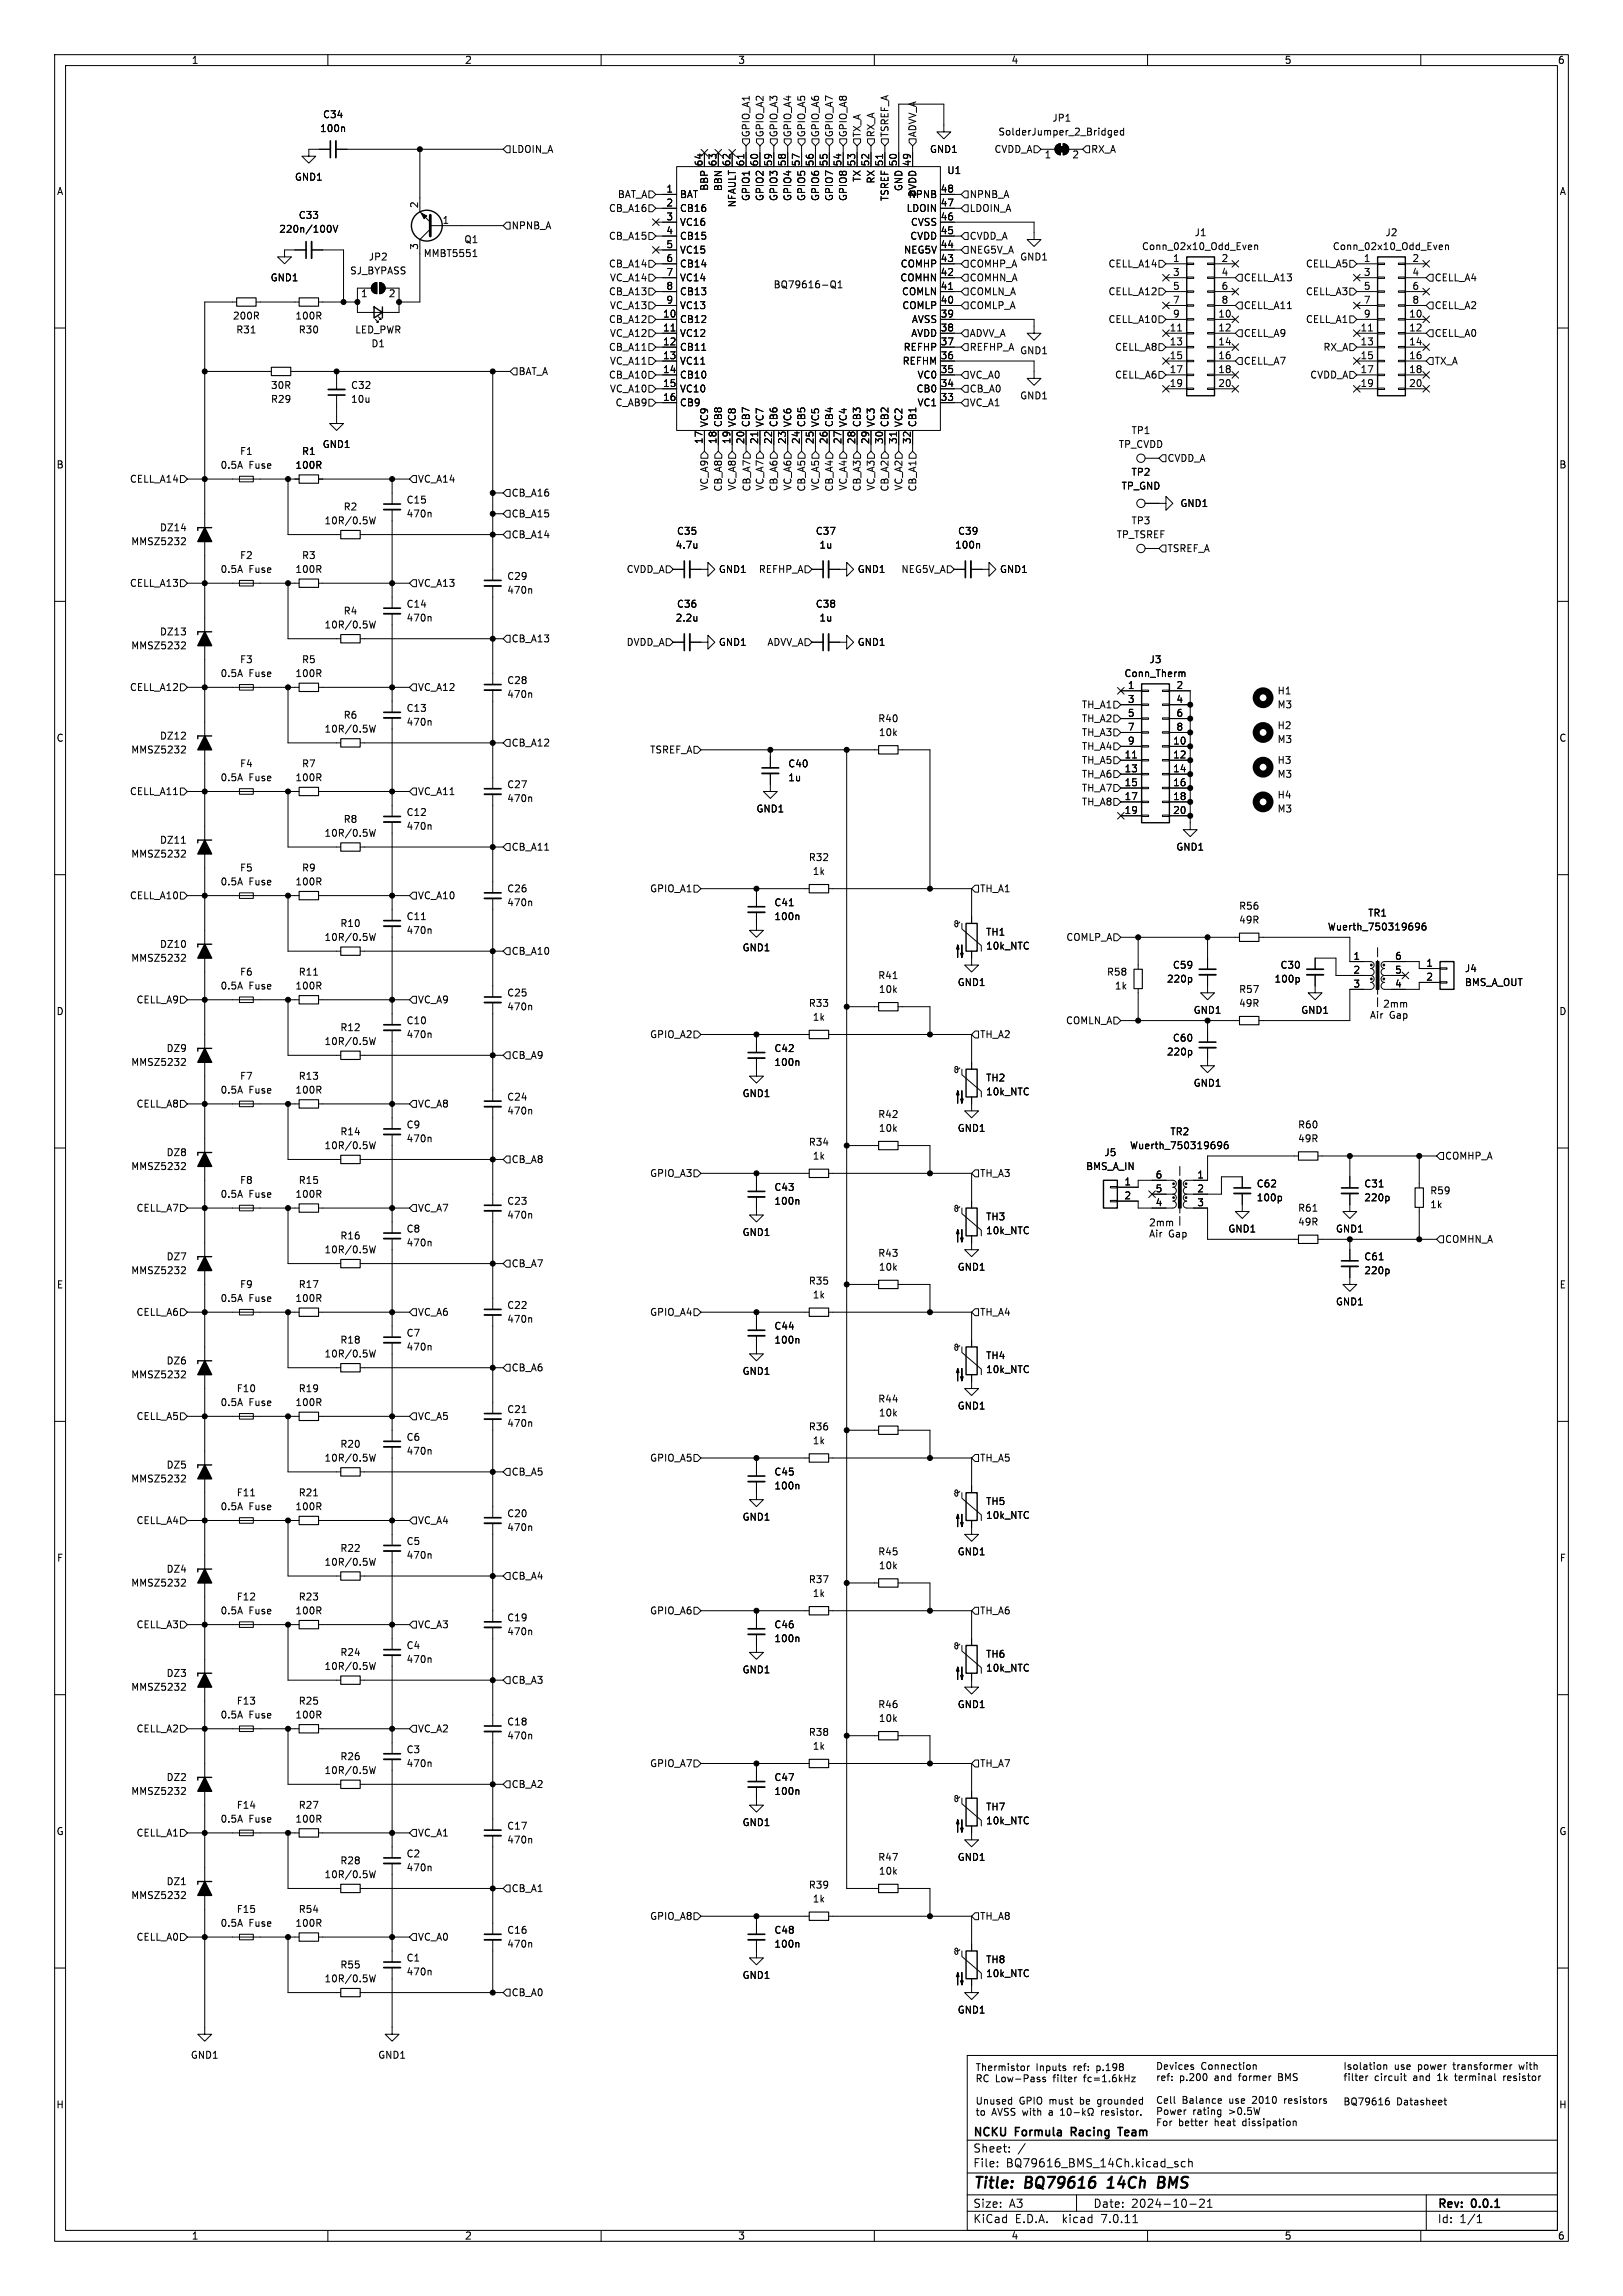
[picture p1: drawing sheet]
<svg xmlns="http://www.w3.org/2000/svg" width="297mm" height="420mm" viewBox="0 0 297 420" stroke-linecap="round" stroke-linejoin="round" font-family="sans-serif">
<defs><g id="words">
<g font-size="2.8">
<text x="178" y="400.9">Title:</text>
<text x="187.7" y="400.9">BQ79616</text>
<text x="203.6" y="400.9">14Ch</text>
<text x="213.5" y="400.9">BMS</text>
</g>
<g font-size="2.1">
<text x="178" y="394">Sheet:</text>
<text x="178" y="391.2">NCKU</text>
<text x="185.9" y="391.2">Formula</text>
<text x="196.7" y="391.2">Racing</text>
<text x="206" y="391.2">Team</text>
<text x="178" y="396.7">File:</text>
<text x="184.1" y="396.7">BQ79616_BMS_14Ch.kicad_sch</text>
<text x="178" y="406.9">KiCad</text>
<text x="178" y="404.1">Size:</text>
<text x="184.7" y="404.1">A3</text>
<text x="185.7" y="406.9">E.D.A.</text>
<text x="194.6" y="406.9">kicad</text>
<text x="200" y="404.1">Date:</text>
<text x="201.8" y="406.9">7.0.11</text>
<text x="207" y="404.1">2024-10-21</text>
<text x="263" y="404.3">Rev:</text>
<text x="263" y="406.9">Id:</text>
<text x="267.1" y="406.9">1/1</text>
<text x="269.4" y="404.3">0.0.1</text>
</g>
<g font-size="1.8">
<text x="35" y="11.9">1</text>
<text x="85" y="11.9">2</text>
<text x="135" y="11.9">3</text>
<text x="185" y="11.9">4</text>
<text x="235" y="11.9">5</text>
<text x="285" y="11.9">6</text>
<text x="59" y="21.8">C34</text>
<text x="192.5" y="22.5">JP1</text>
<text x="58.5" y="24.4">100n</text>
<text x="93.5" y="28.2">LDOIN_A</text>
<text x="137.4" y="25.2" transform="rotate(-90 137.4 25.2)">GPIO_A1</text>
<text x="139.9" y="25.2" transform="rotate(-90 139.9 25.2)">GPIO_A2</text>
<text x="142.5" y="25.2" transform="rotate(-90 142.5 25.2)">GPIO_A3</text>
<text x="145" y="25.2" transform="rotate(-90 145 25.2)">GPIO_A4</text>
<text x="147.5" y="25.2" transform="rotate(-90 147.5 25.2)">GPIO_A5</text>
<text x="150.1" y="25.2" transform="rotate(-90 150.1 25.2)">GPIO_A6</text>
<text x="152.6" y="25.2" transform="rotate(-90 152.6 25.2)">GPIO_A7</text>
<text x="155.2" y="25.2" transform="rotate(-90 155.2 25.2)">GPIO_A8</text>
<text x="157.7" y="25.2" transform="rotate(-90 157.7 25.2)">TX_A</text>
<text x="160.2" y="25.2" transform="rotate(-90 160.2 25.2)">RX_A</text>
<text x="162.8" y="25.2" transform="rotate(-90 162.8 25.2)">TSREF_A</text>
<text x="167.9" y="25.2" transform="rotate(-90 167.9 25.2)">ADVV_A</text>
<text x="170.1" y="28.2">GND1</text>
<text x="181.9" y="28.2">CVDD_A</text>
<text x="182.6" y="25">SolderJumper_2_Bridged</text>
<text x="191.1" y="29.3">1</text>
<text x="196.1" y="29.3">2</text>
<text x="199.6" y="28.2">RX_A</text>
<text x="10.3" y="35.9">A</text>
<text x="53.9" y="33.2">GND1</text>
<text x="121.8" y="35.3">1</text>
<text x="128.7" y="30.5" transform="rotate(-90 128.7 30.5)">64</text>
<text x="129.8" y="35" transform="rotate(-90 129.8 35)">BBP</text>
<text x="131.2" y="30.5" transform="rotate(-90 131.2 30.5)">63</text>
<text x="132.3" y="35.1" transform="rotate(-90 132.3 35.1)">BBN</text>
<text x="133.7" y="30.5" transform="rotate(-90 133.7 30.5)">62</text>
<text x="136.3" y="30.5" transform="rotate(-90 136.3 30.5)">61</text>
<text x="138.8" y="30.5" transform="rotate(-90 138.8 30.5)">60</text>
<text x="141.4" y="30.5" transform="rotate(-90 141.4 30.5)">59</text>
<text x="143.9" y="30.5" transform="rotate(-90 143.9 30.5)">58</text>
<text x="146.4" y="30.5" transform="rotate(-90 146.4 30.5)">57</text>
<text x="149" y="30.5" transform="rotate(-90 149 30.5)">56</text>
<text x="151.5" y="30.5" transform="rotate(-90 151.5 30.5)">55</text>
<text x="154.1" y="30.5" transform="rotate(-90 154.1 30.5)">54</text>
<text x="156.6" y="30.5" transform="rotate(-90 156.6 30.5)">53</text>
<text x="157.7" y="33.4" transform="rotate(-90 157.7 33.4)">TX</text>
<text x="159.1" y="30.5" transform="rotate(-90 159.1 30.5)">52</text>
<text x="160.2" y="33.7" transform="rotate(-90 160.2 33.7)">RX</text>
<text x="161.7" y="30.5" transform="rotate(-90 161.7 30.5)">51</text>
<text x="164.2" y="30.5" transform="rotate(-90 164.2 30.5)">50</text>
<text x="165.3" y="35.1" transform="rotate(-90 165.3 35.1)">GND</text>
<text x="166.8" y="30.5" transform="rotate(-90 166.8 30.5)">49</text>
<text x="172" y="35.3">48</text>
<text x="173.3" y="32">U1</text>
<text x="285.3" y="35.9">A</text>
<text x="54.6" y="40.2">C33</text>
<text x="76.6" y="38.2" transform="rotate(-90 76.6 38.2)">2</text>
<text x="80.9" y="41">1</text>
<text x="111.3" y="39">CB_A16</text>
<text x="113" y="36.4">BAT_A</text>
<text x="121.8" y="37.8">2</text>
<text x="121.8" y="40.4">3</text>
<text x="124.3" y="36.4">BAT</text>
<text x="124.3" y="39">CB16</text>
<text x="124.3" y="41.5">VC16</text>
<text x="134.8" y="38" transform="rotate(-90 134.8 38)">NFAULT</text>
<text x="137.4" y="36.9" transform="rotate(-90 137.4 36.9)">GPIO1</text>
<text x="139.9" y="36.9" transform="rotate(-90 139.9 36.9)">GPIO2</text>
<text x="142.5" y="36.9" transform="rotate(-90 142.5 36.9)">GPIO3</text>
<text x="145" y="36.9" transform="rotate(-90 145 36.9)">GPIO4</text>
<text x="147.5" y="36.9" transform="rotate(-90 147.5 36.9)">GPIO5</text>
<text x="150.1" y="36.9" transform="rotate(-90 150.1 36.9)">GPIO6</text>
<text x="152.6" y="36.9" transform="rotate(-90 152.6 36.9)">GPIO7</text>
<text x="155.2" y="36.9" transform="rotate(-90 155.2 36.9)">GPIO8</text>
<text x="162.8" y="36.9" transform="rotate(-90 162.8 36.9)">TSREF</text>
<text x="165.8" y="39">LDOIN</text>
<text x="166.2" y="36.4">NPNB</text>
<text x="166.6" y="41.5">CVSS</text>
<text x="167.9" y="36.1" transform="rotate(-90 167.9 36.1)">DVDD</text>
<text x="172" y="40.4">46</text>
<text x="172" y="37.8">47</text>
<text x="177.4" y="36.4">NPNB_A</text>
<text x="177.4" y="39">LDOIN_A</text>
<text x="51" y="42.8">220n/100V</text>
<text x="67.4" y="47.9">JP2</text>
<text x="76.6" y="45.8" transform="rotate(-90 76.6 45.8)">3</text>
<text x="77.4" y="47.2">MMBT5551</text>
<text x="84.9" y="44.7">Q1</text>
<text x="93.5" y="42.1">NPNB_A</text>
<text x="111.3" y="44">CB_A15</text>
<text x="121.8" y="42.9">4</text>
<text x="121.8" y="45.5">5</text>
<text x="124.3" y="44">CB15</text>
<text x="124.3" y="46.6">VC15</text>
<text x="165.3" y="46.6">NEG5V</text>
<text x="166.5" y="44">CVDD</text>
<text x="172" y="45.5">44</text>
<text x="172" y="42.9">45</text>
<text x="177.4" y="44">CVDD_A</text>
<text x="177.4" y="46.6">NEG5V_A</text>
<text x="186.6" y="47.9">GND1</text>
<text x="208.9" y="45.9">Conn_02x10_Odd_Even</text>
<text x="218.5" y="43.4">J1</text>
<text x="243.8" y="45.9">Conn_02x10_Odd_Even</text>
<text x="253.4" y="43.4">J2</text>
<text x="49.4" y="51.7">GND1</text>
<text x="64" y="50.4">SJ_BYPASS</text>
<text x="111.3" y="49.1">CB_A14</text>
<text x="111.5" y="51.7">VC_A14</text>
<text x="121.8" y="48">6</text>
<text x="121.8" y="50.5">7</text>
<text x="121.8" y="53.1">8</text>
<text x="124.3" y="49.1">CB14</text>
<text x="124.3" y="51.7">VC14</text>
<text x="141.5" y="52.9">BQ79616-Q1</text>
<text x="164.7" y="51.7">COMHN</text>
<text x="164.7" y="49.1">COMHP</text>
<text x="172" y="53.1">41</text>
<text x="172" y="50.5">42</text>
<text x="172" y="48">43</text>
<text x="177.4" y="51.7">COMHN_A</text>
<text x="177.4" y="49.1">COMHP_A</text>
<text x="202.7" y="49.1">CELL_A14</text>
<text x="214.6" y="48">1</text>
<text x="214.6" y="50.5">3</text>
<text x="214.6" y="53.1">5</text>
<text x="223.4" y="48">2</text>
<text x="223.4" y="50.5">4</text>
<text x="223.4" y="53.1">6</text>
<text x="227.5" y="51.7">CELL_A13</text>
<text x="238.9" y="49.1">CELL_A5</text>
<text x="249.5" y="48">1</text>
<text x="249.5" y="50.5">3</text>
<text x="249.5" y="53.1">5</text>
<text x="258.4" y="48">2</text>
<text x="258.4" y="50.5">4</text>
<text x="258.4" y="53.1">6</text>
<text x="262.4" y="51.7">CELL_A4</text>
<text x="42.5" y="58.6">200R</text>
<text x="54" y="58.6">100R</text>
<text x="66" y="54.7">1</text>
<text x="71" y="54.7">2</text>
<text x="111.3" y="54.2">CB_A13</text>
<text x="111.3" y="59.3">CB_A12</text>
<text x="111.5" y="56.7">VC_A13</text>
<text x="121.2" y="58.2">10</text>
<text x="121.8" y="55.6">9</text>
<text x="124.3" y="59.3">CB12</text>
<text x="124.3" y="54.2">CB13</text>
<text x="124.3" y="56.7">VC13</text>
<text x="165" y="54.2">COMLN</text>
<text x="165" y="56.7">COMLP</text>
<text x="166.8" y="59.3">AVSS</text>
<text x="172" y="58.2">39</text>
<text x="172" y="55.6">40</text>
<text x="177.4" y="54.2">COMLN_A</text>
<text x="177.4" y="56.7">COMLP_A</text>
<text x="202.7" y="59.3">CELL_A10</text>
<text x="202.7" y="54.2">CELL_A12</text>
<text x="214.6" y="55.6">7</text>
<text x="214.6" y="58.2">9</text>
<text x="222.8" y="58.2">10</text>
<text x="223.4" y="55.6">8</text>
<text x="227.5" y="56.7">CELL_A11</text>
<text x="238.9" y="59.3">CELL_A1</text>
<text x="238.9" y="54.2">CELL_A3</text>
<text x="249.5" y="55.6">7</text>
<text x="249.5" y="58.2">9</text>
<text x="257.8" y="58.2">10</text>
<text x="258.4" y="55.6">8</text>
<text x="262.4" y="56.7">CELL_A2</text>
<text x="43.1" y="61.2">R31</text>
<text x="54.6" y="61.2">R30</text>
<text x="64.9" y="61.2">LED_PWR</text>
<text x="67.9" y="63.7">D1</text>
<text x="111.3" y="64.4">CB_A11</text>
<text x="111.5" y="61.8">VC_A12</text>
<text x="121.2" y="60.7">11</text>
<text x="121.2" y="63.2">12</text>
<text x="121.2" y="65.8">13</text>
<text x="124.3" y="61.8">VC12</text>
<text x="124.3" y="64.4">CB11</text>
<text x="165.3" y="64.4">REFHP</text>
<text x="166.7" y="61.8">AVDD</text>
<text x="172" y="65.8">36</text>
<text x="172" y="63.2">37</text>
<text x="172" y="60.7">38</text>
<text x="177.4" y="64.4">REFHP_A</text>
<text x="177.4" y="61.8">ADVV_A</text>
<text x="186.6" y="65">GND1</text>
<text x="204" y="64.4">CELL_A8</text>
<text x="214" y="60.7">11</text>
<text x="214" y="63.2">13</text>
<text x="214" y="65.8">15</text>
<text x="222.8" y="60.7">12</text>
<text x="222.8" y="63.2">14</text>
<text x="222.8" y="65.8">16</text>
<text x="227.5" y="61.8">CELL_A9</text>
<text x="242.1" y="64.4">RX_A</text>
<text x="248.9" y="60.7">11</text>
<text x="248.9" y="63.2">13</text>
<text x="248.9" y="65.8">15</text>
<text x="257.8" y="60.7">12</text>
<text x="257.8" y="63.2">14</text>
<text x="257.8" y="65.8">16</text>
<text x="262.4" y="61.8">CELL_A0</text>
<text x="49.5" y="71.3">30R</text>
<text x="64.1" y="71.3">C32</text>
<text x="94.8" y="68.8">BAT_A</text>
<text x="111.3" y="69.4">CB_A10</text>
<text x="111.5" y="72">VC_A10</text>
<text x="111.5" y="66.9">VC_A11</text>
<text x="121.2" y="68.3">14</text>
<text x="121.2" y="70.9">15</text>
<text x="124.3" y="66.9">VC11</text>
<text x="124.3" y="69.4">CB10</text>
<text x="124.3" y="72">VC10</text>
<text x="165.1" y="66.9">REFHM</text>
<text x="167.6" y="72">CB0</text>
<text x="167.8" y="69.4">VC0</text>
<text x="172" y="70.9">34</text>
<text x="172" y="68.3">35</text>
<text x="177.4" y="69.4">VC_A0</text>
<text x="177.4" y="72">CB_A0</text>
<text x="204" y="69.4">CELL_A6</text>
<text x="214" y="68.3">17</text>
<text x="214" y="70.9">19</text>
<text x="222.8" y="68.3">18</text>
<text x="222.8" y="70.9">20</text>
<text x="227.5" y="66.9">CELL_A7</text>
<text x="239.7" y="69.4">CVDD_A</text>
<text x="248.9" y="68.3">17</text>
<text x="248.9" y="70.9">19</text>
<text x="257.8" y="68.3">18</text>
<text x="257.8" y="70.9">20</text>
<text x="262.4" y="66.9">TX_A</text>
<text x="49.5" y="73.9">R29</text>
<text x="64.1" y="73.9">10u</text>
<text x="112.5" y="74.5">C_AB9</text>
<text x="121.2" y="73.4">16</text>
<text x="124.3" y="74.5">CB9</text>
<text x="167.8" y="74.5">VC1</text>
<text x="172" y="73.4">33</text>
<text x="177.4" y="74.5">VC_A1</text>
<text x="186.6" y="73.3">GND1</text>
<text x="43.8" y="83.4">F1</text>
<text x="55.2" y="83.4">R1</text>
<text x="59" y="82.1">GND1</text>
<text x="128.7" y="81.3" transform="rotate(-90 128.7 81.3)">17</text>
<text x="129.8" y="78.2" transform="rotate(-90 129.8 78.2)">VC9</text>
<text x="131.2" y="81.3" transform="rotate(-90 131.2 81.3)">18</text>
<text x="132.3" y="78.2" transform="rotate(-90 132.3 78.2)">CB8</text>
<text x="133.7" y="81.3" transform="rotate(-90 133.7 81.3)">19</text>
<text x="134.8" y="78.2" transform="rotate(-90 134.8 78.2)">VC8</text>
<text x="136.3" y="81.3" transform="rotate(-90 136.3 81.3)">20</text>
<text x="137.4" y="78.2" transform="rotate(-90 137.4 78.2)">CB7</text>
<text x="138.8" y="81.3" transform="rotate(-90 138.8 81.3)">21</text>
<text x="139.9" y="78.2" transform="rotate(-90 139.9 78.2)">VC7</text>
<text x="141.4" y="81.3" transform="rotate(-90 141.4 81.3)">22</text>
<text x="142.5" y="78.2" transform="rotate(-90 142.5 78.2)">CB6</text>
<text x="143.9" y="81.3" transform="rotate(-90 143.9 81.3)">23</text>
<text x="145" y="78.2" transform="rotate(-90 145 78.2)">VC6</text>
<text x="146.4" y="81.3" transform="rotate(-90 146.4 81.3)">24</text>
<text x="147.5" y="78.2" transform="rotate(-90 147.5 78.2)">CB5</text>
<text x="149" y="81.3" transform="rotate(-90 149 81.3)">25</text>
<text x="150.1" y="78.2" transform="rotate(-90 150.1 78.2)">VC5</text>
<text x="151.5" y="81.3" transform="rotate(-90 151.5 81.3)">26</text>
<text x="152.6" y="78.2" transform="rotate(-90 152.6 78.2)">CB4</text>
<text x="154.1" y="81.3" transform="rotate(-90 154.1 81.3)">27</text>
<text x="155.2" y="78.2" transform="rotate(-90 155.2 78.2)">VC4</text>
<text x="156.6" y="81.3" transform="rotate(-90 156.6 81.3)">28</text>
<text x="157.7" y="78.2" transform="rotate(-90 157.7 78.2)">CB3</text>
<text x="159.1" y="81.3" transform="rotate(-90 159.1 81.3)">29</text>
<text x="160.2" y="78.2" transform="rotate(-90 160.2 78.2)">VC3</text>
<text x="161.7" y="81.3" transform="rotate(-90 161.7 81.3)">30</text>
<text x="162.8" y="78.2" transform="rotate(-90 162.8 78.2)">CB2</text>
<text x="164.2" y="81.3" transform="rotate(-90 164.2 81.3)">31</text>
<text x="165.3" y="78.2" transform="rotate(-90 165.3 78.2)">VC2</text>
<text x="166.8" y="81.3" transform="rotate(-90 166.8 81.3)">32</text>
<text x="167.9" y="78.2" transform="rotate(-90 167.9 78.2)">CB1</text>
<text x="204.6" y="82.1">TP_CVDD</text>
<text x="207" y="79.6">TP1</text>
<text x="10.3" y="85.9">B</text>
<text x="23.7" y="88.5">CELL_A14</text>
<text x="40.3" y="86">0.5A</text>
<text x="45.5" y="86">Fuse</text>
<text x="54" y="86">100R</text>
<text x="76.4" y="88.5">VC_A14</text>
<text x="129.8" y="89.8" transform="rotate(-90 129.8 89.8)">VC_A9</text>
<text x="134.8" y="89.8" transform="rotate(-90 134.8 89.8)">VC_A8</text>
<text x="139.9" y="89.8" transform="rotate(-90 139.9 89.8)">VC_A7</text>
<text x="145" y="89.8" transform="rotate(-90 145 89.8)">VC_A6</text>
<text x="150.1" y="89.8" transform="rotate(-90 150.1 89.8)">VC_A5</text>
<text x="155.2" y="89.8" transform="rotate(-90 155.2 89.8)">VC_A4</text>
<text x="160.2" y="89.8" transform="rotate(-90 160.2 89.8)">VC_A3</text>
<text x="165.3" y="89.8" transform="rotate(-90 165.3 89.8)">VC_A2</text>
<text x="205.1" y="89.8">TP_GND</text>
<text x="207" y="87.2">TP2</text>
<text x="213.6" y="84.7">CVDD_A</text>
<text x="285.3" y="85.9">B</text>
<text x="62.8" y="93.6">R2</text>
<text x="74.3" y="94.8">470n</text>
<text x="74.3" y="92.3">C15</text>
<text x="93.5" y="91">CB_A16</text>
<text x="93.5" y="94.8">CB_A15</text>
<text x="132.3" y="90" transform="rotate(-90 132.3 90)">CB_A8</text>
<text x="137.5" y="90" transform="rotate(-90 137.5 90)">CB_A7</text>
<text x="142.5" y="90" transform="rotate(-90 142.5 90)">CB_A6</text>
<text x="147.5" y="90" transform="rotate(-90 147.5 90)">CB_A5</text>
<text x="152.6" y="90" transform="rotate(-90 152.6 90)">CB_A4</text>
<text x="157.7" y="90" transform="rotate(-90 157.7 90)">CB_A3</text>
<text x="162.8" y="90" transform="rotate(-90 162.8 90)">CB_A2</text>
<text x="167.9" y="90" transform="rotate(-90 167.9 90)">CB_A1</text>
<text x="215.9" y="92.9">GND1</text>
<text x="23.9" y="99.9">MMSZ5232</text>
<text x="29.2" y="97.4">DZ14</text>
<text x="59.3" y="96.1">10R/0.5W</text>
<text x="93.5" y="98.7">CB_A14</text>
<text x="123.5" y="100.6">4.7u</text>
<text x="123.8" y="98">C35</text>
<text x="149.2" y="98">C37</text>
<text x="149.9" y="100.6">1u</text>
<text x="174.7" y="100.6">100n</text>
<text x="175.2" y="98">C39</text>
<text x="204.2" y="98.7">TP_TSREF</text>
<text x="207" y="96.1">TP3</text>
<text x="213.6" y="101.2">TSREF_A</text>
<text x="23.7" y="107.5">CELL_A13</text>
<text x="40.3" y="105">0.5A</text>
<text x="43.8" y="102.5">F2</text>
<text x="45.5" y="105">Fuse</text>
<text x="54" y="105">100R</text>
<text x="55.2" y="102.5">R3</text>
<text x="76.4" y="107.5">VC_A13</text>
<text x="92.7" y="106.3">C29</text>
<text x="114.6" y="105">CVDD_A</text>
<text x="131.5" y="105">GND1</text>
<text x="138.8" y="105">REFHP_A</text>
<text x="156.9" y="105">GND1</text>
<text x="164.9" y="105">NEG5V_A</text>
<text x="182.9" y="105">GND1</text>
<text x="62.8" y="112.6">R4</text>
<text x="74.3" y="113.9">470n</text>
<text x="74.3" y="111.4">C14</text>
<text x="92.7" y="108.8">470n</text>
<text x="123.5" y="113.9">2.2u</text>
<text x="123.8" y="111.4">C36</text>
<text x="149.2" y="111.4">C38</text>
<text x="149.9" y="113.9">1u</text>
<text x="23.9" y="119">MMSZ5232</text>
<text x="29.2" y="116.4">DZ13</text>
<text x="59.3" y="115.2">10R/0.5W</text>
<text x="93.5" y="117.7">CB_A13</text>
<text x="114.6" y="118.3">DVDD_A</text>
<text x="131.5" y="118.3">GND1</text>
<text x="140.3" y="118.3">ADVV_A</text>
<text x="156.9" y="118.3">GND1</text>
<text x="40.3" y="124.1">0.5A</text>
<text x="43.8" y="121.5">F3</text>
<text x="45.5" y="124.1">Fuse</text>
<text x="54" y="124.1">100R</text>
<text x="55.2" y="121.5">R5</text>
<text x="92.7" y="125.3">C28</text>
<text x="205.7" y="124.1">Conn_Therm</text>
<text x="210.3" y="121.5">J3</text>
<text x="23.7" y="126.6">CELL_A12</text>
<text x="62.8" y="131.7">R6</text>
<text x="74.3" y="130.4">C13</text>
<text x="76.4" y="126.6">VC_A12</text>
<text x="92.7" y="127.9">470n</text>
<text x="197.9" y="129.8">TH_A1</text>
<text x="206.3" y="126.1">1</text>
<text x="206.3" y="128.7">3</text>
<text x="206.3" y="131.2">5</text>
<text x="215.2" y="126.1">2</text>
<text x="215.2" y="128.7">4</text>
<text x="215.2" y="131.2">6</text>
<text x="233.7" y="129.8">M3</text>
<text x="233.7" y="127.2">H1</text>
<text x="10.3" y="135.9">C</text>
<text x="29.2" y="135.5">DZ12</text>
<text x="59.3" y="134.2">10R/0.5W</text>
<text x="74.3" y="132.9">470n</text>
<text x="93.5" y="136.8">CB_A12</text>
<text x="160.6" y="132.3">R40</text>
<text x="160.7" y="134.8">10k</text>
<text x="197.9" y="132.3">TH_A2</text>
<text x="197.9" y="134.8">TH_A3</text>
<text x="197.9" y="137.4">TH_A4</text>
<text x="206.3" y="133.7">7</text>
<text x="206.3" y="136.3">9</text>
<text x="214.6" y="136.3">10</text>
<text x="215.2" y="133.7">8</text>
<text x="233.7" y="136.1">M3</text>
<text x="233.7" y="133.6">H2</text>
<text x="285.3" y="135.9">C</text>
<text x="23.9" y="138">MMSZ5232</text>
<text x="40.3" y="143.1">0.5A</text>
<text x="43.8" y="140.6">F4</text>
<text x="45.5" y="143.1">Fuse</text>
<text x="54" y="143.1">100R</text>
<text x="55.2" y="140.6">R7</text>
<text x="118.9" y="138">TSREF_A</text>
<text x="144.2" y="143.1">1u</text>
<text x="144.2" y="140.6">C40</text>
<text x="197.9" y="142.5">TH_A6</text>
<text x="197.9" y="139.9">TH_A5</text>
<text x="205.7" y="138.8">11</text>
<text x="205.7" y="141.4">13</text>
<text x="205.7" y="143.9">15</text>
<text x="214.6" y="138.8">12</text>
<text x="214.6" y="141.4">14</text>
<text x="214.6" y="143.9">16</text>
<text x="233.7" y="142.5">M3</text>
<text x="233.7" y="139.9">H3</text>
<text x="23.7" y="145.6">CELL_A11</text>
<text x="74.3" y="149.5">C12</text>
<text x="76.4" y="145.6">VC_A11</text>
<text x="92.7" y="146.9">470n</text>
<text x="92.7" y="144.4">C27</text>
<text x="138.3" y="148.8">GND1</text>
<text x="197.9" y="145">TH_A7</text>
<text x="197.9" y="147.5">TH_A8</text>
<text x="205.7" y="146.4">17</text>
<text x="205.7" y="149">19</text>
<text x="214.6" y="146.4">18</text>
<text x="214.6" y="149">20</text>
<text x="233.7" y="148.8">M3</text>
<text x="233.7" y="146.3">H4</text>
<text x="29.2" y="154.5">DZ11</text>
<text x="59.3" y="153.3">10R/0.5W</text>
<text x="62.8" y="150.7">R8</text>
<text x="74.3" y="152">470n</text>
<text x="93.5" y="155.8">CB_A11</text>
<text x="215.2" y="155.8">GND1</text>
<text x="23.9" y="157.1">MMSZ5232</text>
<text x="43.8" y="159.6">F5</text>
<text x="55.2" y="159.6">R9</text>
<text x="147.9" y="157.7">R32</text>
<text x="148.6" y="160.2">1k</text>
<text x="23.7" y="164.7">CELL_A10</text>
<text x="40.3" y="162.2">0.5A</text>
<text x="45.5" y="162.2">Fuse</text>
<text x="54" y="162.2">100R</text>
<text x="76.4" y="164.7">VC_A10</text>
<text x="92.7" y="166">470n</text>
<text x="92.7" y="163.4">C26</text>
<text x="118.9" y="163.4">GPIO_A1</text>
<text x="141.6" y="166">C41</text>
<text x="179.3" y="163.4">TH_A1</text>
<text x="226.7" y="166.6">R56</text>
<text x="250.3" y="167.9">TR1</text>
<text x="29.2" y="173.6">DZ10</text>
<text x="59.3" y="172.3">10R/0.5W</text>
<text x="62.2" y="169.8">R10</text>
<text x="74.3" y="171">470n</text>
<text x="74.3" y="168.5">C11</text>
<text x="141.6" y="168.5">100n</text>
<text x="180.3" y="171.4">TH1</text>
<text x="180.3" y="173.9">10k_NTC</text>
<text x="195" y="172.3">COMLP_A</text>
<text x="226.7" y="169.1">49R</text>
<text x="242.9" y="170.4">Wuerth_750319696</text>
<text x="23.9" y="176.1">MMSZ5232</text>
<text x="43.8" y="178.7">F6</text>
<text x="54.6" y="178.7">R11</text>
<text x="93.5" y="174.9">CB_A10</text>
<text x="135.8" y="174.2">GND1</text>
<text x="160.6" y="179.3">R41</text>
<text x="202.5" y="178.7">R58</text>
<text x="213.4" y="179.9">220p</text>
<text x="214.5" y="177.4">C59</text>
<text x="233.1" y="179.9">100p</text>
<text x="234.2" y="177.4">C30</text>
<text x="247.6" y="175.6">1</text>
<text x="247.6" y="178.2">2</text>
<text x="255.2" y="178.2">5</text>
<text x="255.2" y="175.6">6</text>
<text x="260.9" y="176.9">1</text>
<text x="260.9" y="179.5">2</text>
<text x="268" y="178">J4</text>
<text x="10.3" y="185.9">D</text>
<text x="24.9" y="183.7">CELL_A9</text>
<text x="40.3" y="181.2">0.5A</text>
<text x="45.5" y="181.2">Fuse</text>
<text x="54" y="181.2">100R</text>
<text x="76.4" y="183.7">VC_A9</text>
<text x="92.7" y="185">470n</text>
<text x="92.7" y="182.5">C25</text>
<text x="147.9" y="184.4">R33</text>
<text x="160.7" y="181.8">10k</text>
<text x="175.2" y="180.6">GND1</text>
<text x="203.9" y="181.2">1k</text>
<text x="218.3" y="185.6">GND1</text>
<text x="226.7" y="181.8">R57</text>
<text x="226.7" y="184.4">49R</text>
<text x="238" y="185.6">GND1</text>
<text x="247.6" y="180.7">3</text>
<text x="253" y="184.4">2mm</text>
<text x="255.2" y="180.7">4</text>
<text x="268" y="180.6">BMS_A_OUT</text>
<text x="285.3" y="185.9">D</text>
<text x="59.3" y="191.4">10R/0.5W</text>
<text x="62.2" y="188.8">R12</text>
<text x="74.3" y="190.1">470n</text>
<text x="74.3" y="187.6">C10</text>
<text x="118.9" y="190.1">GPIO_A2</text>
<text x="148.6" y="186.9">1k</text>
<text x="179.3" y="190.1">TH_A2</text>
<text x="195" y="187.6">COMLN_A</text>
<text x="214.5" y="190.7">C60</text>
<text x="250.6" y="186.4">Air</text>
<text x="254.2" y="186.4">Gap</text>
<text x="23.9" y="195.2">MMSZ5232</text>
<text x="30.4" y="192.6">DZ9</text>
<text x="43.8" y="197.7">F7</text>
<text x="54.6" y="197.7">R13</text>
<text x="93.5" y="193.9">CB_A9</text>
<text x="141.6" y="195.2">100n</text>
<text x="141.6" y="192.6">C42</text>
<text x="213.4" y="193.3">220p</text>
<text x="24.9" y="202.8">CELL_A8</text>
<text x="40.3" y="200.3">0.5A</text>
<text x="45.5" y="200.3">Fuse</text>
<text x="54" y="200.3">100R</text>
<text x="76.4" y="202.8">VC_A8</text>
<text x="92.7" y="201.5">C24</text>
<text x="135.8" y="200.9">GND1</text>
<text x="180.3" y="198">TH2</text>
<text x="180.3" y="200.6">10k_NTC</text>
<text x="218.3" y="199">GND1</text>
<text x="62.2" y="207.9">R14</text>
<text x="74.3" y="206.6">C9</text>
<text x="74.3" y="209.1">470n</text>
<text x="92.7" y="204.1">470n</text>
<text x="147.9" y="209.8">R34</text>
<text x="160.6" y="204.7">R42</text>
<text x="160.7" y="207.2">10k</text>
<text x="175.2" y="207.2">GND1</text>
<text x="214.1" y="207.9">TR2</text>
<text x="237.4" y="206.6">R60</text>
<text x="237.4" y="209.1">49R</text>
<text x="23.9" y="214.2">MMSZ5232</text>
<text x="30.4" y="211.7">DZ8</text>
<text x="59.3" y="210.4">10R/0.5W</text>
<text x="93.5" y="213">CB_A8</text>
<text x="118.9" y="215.5">GPIO_A3</text>
<text x="148.6" y="212.3">1k</text>
<text x="179.3" y="215.5">TH_A3</text>
<text x="198.7" y="214.2">BMS_A_IN</text>
<text x="202" y="211.7">J5</text>
<text x="206.7" y="210.4">Wuerth_750319696</text>
<text x="211.4" y="215.6">6</text>
<text x="219" y="215.6">1</text>
<text x="264.4" y="212.3">COMHP_A</text>
<text x="24.9" y="221.8">CELL_A7</text>
<text x="40.3" y="219.3">0.5A</text>
<text x="43.8" y="216.8">F8</text>
<text x="45.5" y="219.3">Fuse</text>
<text x="54" y="219.3">100R</text>
<text x="54.6" y="216.8">R15</text>
<text x="76.4" y="221.8">VC_A7</text>
<text x="92.7" y="220.6">C23</text>
<text x="141.6" y="220.6">100n</text>
<text x="141.6" y="218">C43</text>
<text x="205.7" y="216.9">1</text>
<text x="205.7" y="219.5">2</text>
<text x="211.4" y="220.7">4</text>
<text x="211.4" y="218.2">5</text>
<text x="219" y="218.2">2</text>
<text x="219" y="220.7">3</text>
<text x="229.9" y="219.9">100p</text>
<text x="229.9" y="217.4">C62</text>
<text x="237.4" y="221.8">R61</text>
<text x="249.6" y="219.9">220p</text>
<text x="249.6" y="217.4">C31</text>
<text x="261.6" y="218.7">R59</text>
<text x="261.6" y="221.2">1k</text>
<text x="62.2" y="226.9">R16</text>
<text x="74.3" y="225.7">C8</text>
<text x="92.7" y="223.1">470n</text>
<text x="135.8" y="226.3">GND1</text>
<text x="180.3" y="223.4">TH3</text>
<text x="180.3" y="226">10k_NTC</text>
<text x="210.2" y="224.4">2mm</text>
<text x="210.2" y="226.4">Air</text>
<text x="213.8" y="226.4">Gap</text>
<text x="224.7" y="225.7">GND1</text>
<text x="237.4" y="224.4">49R</text>
<text x="244.4" y="225.7">GND1</text>
<text x="264.4" y="227.6">COMHN_A</text>
<text x="23.9" y="233.3">MMSZ5232</text>
<text x="30.4" y="230.7">DZ7</text>
<text x="59.3" y="229.5">10R/0.5W</text>
<text x="74.3" y="228.2">470n</text>
<text x="93.5" y="232">CB_A7</text>
<text x="160.6" y="230.1">R43</text>
<text x="160.7" y="232.6">10k</text>
<text x="175.2" y="232.6">GND1</text>
<text x="249.6" y="233.3">220p</text>
<text x="249.6" y="230.7">C61</text>
<text x="10.3" y="235.9">E</text>
<text x="40.3" y="238.4">0.5A</text>
<text x="43.8" y="235.8">F9</text>
<text x="45.5" y="238.4">Fuse</text>
<text x="54" y="238.4">100R</text>
<text x="54.6" y="235.8">R17</text>
<text x="92.7" y="239.6">C22</text>
<text x="147.9" y="235.2">R35</text>
<text x="148.6" y="237.7">1k</text>
<text x="244.4" y="239">GND1</text>
<text x="285.3" y="235.9">E</text>
<text x="24.9" y="240.9">CELL_A6</text>
<text x="62.2" y="246">R18</text>
<text x="74.3" y="244.7">C7</text>
<text x="76.4" y="240.9">VC_A6</text>
<text x="92.7" y="242.2">470n</text>
<text x="118.9" y="240.9">GPIO_A4</text>
<text x="141.6" y="246">100n</text>
<text x="141.6" y="243.4">C44</text>
<text x="179.3" y="240.9">TH_A4</text>
<text x="30.4" y="249.8">DZ6</text>
<text x="59.3" y="248.5">10R/0.5W</text>
<text x="74.3" y="247.2">470n</text>
<text x="93.5" y="251.1">CB_A6</text>
<text x="135.8" y="251.7">GND1</text>
<text x="180.3" y="248.8">TH4</text>
<text x="180.3" y="251.4">10k_NTC</text>
<text x="23.9" y="252.3">MMSZ5232</text>
<text x="40.3" y="257.4">0.5A</text>
<text x="43.2" y="254.9">F10</text>
<text x="45.5" y="257.4">Fuse</text>
<text x="54" y="257.4">100R</text>
<text x="54.6" y="254.9">R19</text>
<text x="160.6" y="256.8">R44</text>
<text x="24.9" y="259.9">CELL_A5</text>
<text x="74.3" y="263.8">C6</text>
<text x="76.4" y="259.9">VC_A5</text>
<text x="92.7" y="261.2">470n</text>
<text x="92.7" y="258.7">C21</text>
<text x="147.9" y="261.8">R36</text>
<text x="160.7" y="259.3">10k</text>
<text x="175.2" y="258">GND1</text>
<text x="30.4" y="268.8">DZ5</text>
<text x="59.3" y="267.6">10R/0.5W</text>
<text x="62.2" y="265">R20</text>
<text x="74.3" y="266.3">470n</text>
<text x="118.9" y="267.6">GPIO_A5</text>
<text x="148.6" y="264.4">1k</text>
<text x="179.3" y="267.6">TH_A5</text>
<text x="23.9" y="271.4">MMSZ5232</text>
<text x="43.2" y="273.9">F11</text>
<text x="54.6" y="273.9">R21</text>
<text x="93.5" y="270.1">CB_A5</text>
<text x="141.6" y="272.6">100n</text>
<text x="141.6" y="270.1">C45</text>
<text x="180.3" y="275.5">TH5</text>
<text x="24.9" y="279">CELL_A4</text>
<text x="40.3" y="276.5">0.5A</text>
<text x="45.5" y="276.5">Fuse</text>
<text x="54" y="276.5">100R</text>
<text x="76.4" y="279">VC_A4</text>
<text x="92.7" y="280.3">470n</text>
<text x="92.7" y="277.7">C20</text>
<text x="135.8" y="278.4">GND1</text>
<text x="180.3" y="278">10k_NTC</text>
<text x="10.3" y="285.9">F</text>
<text x="30.4" y="287.9">DZ4</text>
<text x="59.3" y="286.6">10R/0.5W</text>
<text x="62.2" y="284.1">R22</text>
<text x="74.3" y="282.8">C5</text>
<text x="74.3" y="285.3">470n</text>
<text x="160.6" y="284.7">R45</text>
<text x="160.7" y="287.2">10k</text>
<text x="175.2" y="284.7">GND1</text>
<text x="285.3" y="285.9">F</text>
<text x="23.9" y="290.4">MMSZ5232</text>
<text x="43.2" y="293">F12</text>
<text x="54.6" y="293">R23</text>
<text x="93.5" y="289.2">CB_A4</text>
<text x="147.9" y="289.8">R37</text>
<text x="148.6" y="292.3">1k</text>
<text x="24.9" y="298">CELL_A3</text>
<text x="40.3" y="295.5">0.5A</text>
<text x="45.5" y="295.5">Fuse</text>
<text x="54" y="295.5">100R</text>
<text x="76.4" y="298">VC_A3</text>
<text x="92.7" y="299.3">470n</text>
<text x="92.7" y="296.8">C19</text>
<text x="118.9" y="295.5">GPIO_A6</text>
<text x="141.6" y="298">C46</text>
<text x="179.3" y="295.5">TH_A6</text>
<text x="59.3" y="305.7">10R/0.5W</text>
<text x="62.2" y="303.1">R24</text>
<text x="74.3" y="301.9">C4</text>
<text x="74.3" y="304.4">470n</text>
<text x="141.6" y="300.6">100n</text>
<text x="180.3" y="303.4">TH6</text>
<text x="180.3" y="306">10k_NTC</text>
<text x="23.9" y="309.5">MMSZ5232</text>
<text x="30.4" y="306.9">DZ3</text>
<text x="93.5" y="308.2">CB_A3</text>
<text x="135.8" y="306.3">GND1</text>
<text x="24.9" y="317.1">CELL_A2</text>
<text x="40.3" y="314.6">0.5A</text>
<text x="43.2" y="312">F13</text>
<text x="45.5" y="314.6">Fuse</text>
<text x="54" y="314.6">100R</text>
<text x="54.6" y="312">R25</text>
<text x="76.4" y="317.1">VC_A2</text>
<text x="92.7" y="315.8">C18</text>
<text x="147.9" y="317.7">R38</text>
<text x="160.6" y="312.6">R46</text>
<text x="160.7" y="315.2">10k</text>
<text x="175.2" y="312.6">GND1</text>
<text x="62.2" y="322.2">R26</text>
<text x="74.3" y="320.9">C3</text>
<text x="74.3" y="323.4">470n</text>
<text x="92.7" y="318.4">470n</text>
<text x="118.9" y="323.4">GPIO_A7</text>
<text x="148.6" y="320.3">1k</text>
<text x="179.3" y="323.4">TH_A7</text>
<text x="23.9" y="328.5">MMSZ5232</text>
<text x="30.4" y="326">DZ2</text>
<text x="59.3" y="324.7">10R/0.5W</text>
<text x="93.5" y="327.3">CB_A2</text>
<text x="141.6" y="328.5">100n</text>
<text x="141.6" y="326">C47</text>
<text x="10.3" y="335.9">G</text>
<text x="40.3" y="333.6">0.5A</text>
<text x="43.2" y="331.1">F14</text>
<text x="45.5" y="333.6">Fuse</text>
<text x="54" y="333.6">100R</text>
<text x="54.6" y="331.1">R27</text>
<text x="92.7" y="334.9">C17</text>
<text x="135.8" y="334.2">GND1</text>
<text x="180.3" y="331.4">TH7</text>
<text x="180.3" y="333.9">10k_NTC</text>
<text x="285.3" y="335.9">G</text>
<text x="24.9" y="336.1">CELL_A1</text>
<text x="62.2" y="341.2">R28</text>
<text x="74.3" y="340">C2</text>
<text x="76.4" y="336.1">VC_A1</text>
<text x="92.7" y="337.4">470n</text>
<text x="160.6" y="340.6">R47</text>
<text x="175.2" y="340.6">GND1</text>
<text x="23.9" y="347.6">MMSZ5232</text>
<text x="30.4" y="345">DZ1</text>
<text x="59.3" y="343.8">10R/0.5W</text>
<text x="74.3" y="342.5">470n</text>
<text x="93.5" y="346.3">CB_A1</text>
<text x="147.9" y="345.7">R39</text>
<text x="160.7" y="343.1">10k</text>
<text x="40.3" y="352.7">0.5A</text>
<text x="43.2" y="350.1">F15</text>
<text x="45.5" y="352.7">Fuse</text>
<text x="54" y="352.7">100R</text>
<text x="54.6" y="350.1">R54</text>
<text x="92.7" y="353.9">C16</text>
<text x="118.9" y="351.4">GPIO_A8</text>
<text x="141.6" y="353.9">C48</text>
<text x="148.6" y="348.2">1k</text>
<text x="179.3" y="351.4">TH_A8</text>
<text x="24.9" y="355.2">CELL_A0</text>
<text x="74.3" y="359">C1</text>
<text x="76.4" y="355.2">VC_A0</text>
<text x="92.7" y="356.5">470n</text>
<text x="141.6" y="356.5">100n</text>
<text x="180.3" y="359.3">TH8</text>
<text x="59.3" y="362.8">10R/0.5W</text>
<text x="62.2" y="360.3">R55</text>
<text x="74.3" y="361.5">470n</text>
<text x="93.5" y="365.4">CB_A0</text>
<text x="135.8" y="362.2">GND1</text>
<text x="180.3" y="361.9">10k_NTC</text>
<text x="175.2" y="368.5">GND1</text>
<text x="34.8" y="376.8">GND1</text>
<text x="69.1" y="376.8">GND1</text>
<text x="178.4" y="378.9">Thermistor</text>
<text x="178.4" y="381">RC Low-Pass</text>
<text x="189.6" y="378.9">Inputs</text>
<text x="192.9" y="381">filter</text>
<text x="196.6" y="378.9">ref:</text>
<text x="198.6" y="381">fc=1.6kHz</text>
<text x="200.9" y="378.9">p.198</text>
<text x="211.5" y="378.7">Devices</text>
<text x="211.5" y="380.8">ref:</text>
<text x="215.8" y="380.8">p.200</text>
<text x="219.8" y="378.7">Connection</text>
<text x="222.4" y="380.8">and</text>
<text x="227" y="380.8">former</text>
<text x="234.4" y="380.8">BMS</text>
<text x="245.7" y="378.7">Isolation</text>
<text x="245.7" y="380.8">filter</text>
<text x="251.5" y="380.8">circuit</text>
<text x="255.1" y="378.7">use</text>
<text x="258.7" y="380.8">and</text>
<text x="259.6" y="378.7">power</text>
<text x="263.3" y="380.8">1k</text>
<text x="266.3" y="378.7">transformer</text>
<text x="266.8" y="380.8">terminal</text>
<text x="275.8" y="380.8">resistor</text>
<text x="278.5" y="378.7">with</text>
<text x="10.2" y="385.9">H</text>
<text x="178.4" y="385.1">Unused</text>
<text x="178.4" y="387.1">to</text>
<text x="181.5" y="387.1">AVSS with</text>
<text x="186.5" y="385.1">GPIO must</text>
<text x="192.2" y="387.1">a</text>
<text x="197.9" y="385.1">be</text>
<text x="201.3" y="385.1">grounded</text>
<text x="202.2" y="387.1">resistor.</text>
<text x="211.5" y="384.9">Cell</text>
<text x="211.5" y="387">Power</text>
<text x="211.5" y="389">For</text>
<text x="215.6" y="389">better</text>
<text x="216.3" y="384.9">Balance</text>
<text x="218.3" y="387">rating</text>
<text x="222.4" y="389">heat</text>
<text x="225" y="387">&gt;0.5W</text>
<text x="225" y="384.9">use</text>
<text x="227.7" y="389">dissipation</text>
<text x="229.5" y="384.9">2010</text>
<text x="235.5" y="384.9">resistors</text>
<text x="245.7" y="385.2">BQ79616</text>
<text x="255.6" y="385.2">Datasheet</text>
<text x="285.2" y="385.9">H</text>
<text x="35" y="409.9">1</text>
<text x="85" y="409.9">2</text>
<text x="135" y="409.9">3</text>
<text x="185" y="409.9">4</text>
<text x="235" y="409.9">5</text>
<text x="285" y="409.9">6</text>
</g>
</g></defs>
<g fill="none" stroke="#000" stroke-width=".18">
<path d="M10 10h277v400h-277zM12 12h273v396h-273zM60 10v2M110 10v2M160 10v2M210 10v2M260 10v2M60.5 27.3h-4v1.3h1.3l-1.3 1.2-1.3-1.2h1.3M61.5 27.3h30.6M62.9 23.2l.2 .2v.7M76.8 27.3v11.4l1.9 1.9M92.7 26.7h.6v1.2h-.6l-.6-.6z"/>
<path d="M118.7 37.5h.7l.6 .6-.6 .6h-.7zM118.7 34.9h.7l.6 .7-.6 .6h-.7zM120 35.6h3.8M120 38.1h3.8M123.8 30.5h48.3v48.2h-48.3zM128.3 27.3l1.2 1.2M128.9 27.9v2.6M129.5 27.3l-1.2 1.2M130.8 27.3l1.3 1.2M131.4 27.9v2.6M132.1 27.3l-1.3 1.2M133.4 27.3l1.2 1.2"/>
<path d="M134 27.9v2.6M134.6 27.3l-1.2 1.2M135.9 25.4h1.3v.6l-.7 .7-.6-.7zM136.1 28.2v.8M136.5 26.7v3.8M138.4 25.4h1.3v.6l-.6 .7-.7-.7zM139.1 26.7v3.8M141 25.4h1.2v.6l-.6 .7-.6-.7zM141.6 26.7v3.8M143.5 25.4h1.3v.6l-.7 .7-.6-.7zM144.1 26.7v3.8M146 25.4h1.3v.6l-.6 .7-.7-.7z"/>
<path d="M146.7 26.7v3.8M148.6 25.4h1.3v.6l-.7 .7-.6-.7zM149.2 26.7v3.8M151.1 25.4h1.3v.6l-.6 .7-.7-.7zM151.8 26.7v3.8M153.7 25.4h1.2v.6l-.6 .7-.6-.7zM154.3 26.7v3.8M156.2 25.4h1.3v.6l-.7 .7-.6-.7zM156.8 26.7v3.8M158.7 25.4h1.3v.6l-.6 .7-.7-.7zM159.4 26.7v3.8M161.3 25.4h1.3v.6l-.7 .7-.6-.7z"/>
<path d="M161.5 28.2v.8M161.9 26.7v3.8M166.4 25.4h1.2v.6l-.6 .7-.6-.7zM167 26.7v3.8M172.1 35.6h3.8M172.1 38.1h3.8M172.7 24.1h-1.3l1.3 1.3 1.3-1.3h-1.3v-5h-8.2v11.4M176.5 34.9h.7v1.3h-.7l-.6-.6zM176.5 37.5h.7v1.2h-.7l-.6-.6zM189.2 26.7h.7l.6 .6-.6 .6h-.7zM190.5 27.3h2.5M193.4 26.6l.7-.3v2a1.02 1.02 0 0 1-1-.6 1.02 1.02 0 0 1 .3-1.1z"/>
<path d="M194.6 26.3a1.02 1.02 0 0 1 1 1 1.02 1.02 0 0 1-1 1zM195.6 27.3h2.5M198.1 27.3l.7-.6h.6v1.2h-.6zM203 23.9h.4M203.4 23.9v1l-.3 .2M203.4 24.6l-.4 .1M203.9 24.3l.6-.1v-.3h-.4l-.2 .1 .1 .6h.5M205.6 23.9h-.3l-.3 .2 .1 .5h.5M205.6 23.4v1.3M10 60h2M43.3 55.2h-5.8v316.9h1.2l-1.2 1.3-1.3-1.3h1.3M46.9 55.2h7.8"/>
<path d="M56 45.7h-3.9v1.3h1.2l-1.2 1.3-1.3-1.3h1.3M57 45.7h5.9v9.5M58.3 55.2h7.1M60.1 41.3l.1-.1a.68 .68 0 0 1 .4 .7 .68 .68 0 0 1-.4 .6l-.1-.1M61 41.2l.4 1.3 .4-1.3M67.9 52.7h-2.5v4.5h7.6v-4.5h-2.5M68.3 52l.7-.3v2a1.02 1.02 0 0 1-1-.6 1.02 1.02 0 0 1 .3-1.1zM68.7 58.4l.5 .5h-.2h.2v-.2M69.2 57.9l.5 .5h-.2h.2v-.2M69.5 51.7a1.02 1.02 0 0 1 1 1 1.02 1.02 0 0 1-1 1zM78.7 41.9l-1.9 1.9v11.4h-3.8M78.7 41.3h13.4"/>
<path d="M86.6 46.9h.7M86.8 45.8l.1-.1v1.2M92.7 40.6h.6v1.3h-.6l-.6-.6zM118.7 50.2h.7l.6 .6-.6 .6h-.7zM118.7 42.5h.7l.6 .7-.6 .6h-.7zM118.7 52.7h.7l.6 .6-.6 .7h-.7zM118.7 47.6h.7l.6 .7-.6 .6h-.7zM118.7 57.8h.7l.6 .6-.6 .7h-.7zM118.7 55.2h.7l.6 .7-.6 .6h-.7zM119.4 45.1l1.2 1.2M119.4 40l1.2 1.2M120 58.4h3.8"/>
<path d="M120 40.6h3.8M120 43.2h3.8M120 55.9h3.8M120 53.3h3.8M120 50.8h3.8M120 48.3h3.8M120 45.7h3.8M120.6 45.1l-1.2 1.2M120.6 40l-1.2 1.2M152.1 52.5l.2 .1h.4M152.1 51.6l.2-.2a.43 .43 0 0 1 .6 .4v.4l-.2 .4M152.3 52.3l.4 .3"/>
<path d="M152.7 52.6l.2 .2M153.4 52.6h.7M153.4 51.7l.3-.3v1.2M172.1 58.4h17.1v2.6h1.3l-1.3 1.2-1.2-1.2h1.2M172.1 40.6h17.1v3.2h1.3l-1.3 1.3-1.2-1.3h1.2M172.1 43.2h3.8M172.1 55.9h3.8M172.1 53.3h3.8M172.1 50.8h3.8M172.1 48.3h3.8M172.1 45.7h3.8M173.6 52.9h.7"/>
<path d="M176.5 50.2h.7v1.2h-.7l-.6-.6zM176.5 42.5h.7v1.3h-.7l-.6-.6zM176.5 45.1h.7v1.3h-.7l-.6-.7zM176.5 47.6h.7v1.3h-.7l-.6-.6zM176.5 52.7h.7v1.3h-.7l-.6-.7zM176.5 55.2h.7v1.3h-.7l-.6-.6zM212.1 57.8h.6l.7 .6-.7 .7h-.6zM212.1 52.7h.6l.7 .6-.7 .7h-.6zM212.1 47.6h.6l.7 .7-.7 .6h-.6zM212.8 55.3l1.2 1.2M212.8 50.2l1.2 1.2M213.4 58.4h3.8"/>
<path d="M213.4 55.9h3.8M213.4 53.3h3.8M213.4 50.8h3.8M213.4 48.3h3.8M214 55.3l-1.2 1.2M214 50.2l-1.2 1.2M217.2 58.3h1.2v.2h-1.2zM217.2 55.8h1.2v.2h-1.2zM217.2 53.2h1.2v.3h-1.2zM217.2 50.7h1.2v.2h-1.2zM217.2 48.1h1.2v.3h-1.2zM221 58.3h1.2v.2h-1.2z"/>
<path d="M221 55.8h1.2v.2h-1.2zM221 53.2h1.2v.3h-1.2zM221 50.7h1.2v.2h-1.2zM221 48.1h1.2v.3h-1.2zM222.2 58.4h3.9M222.2 55.9h3.9M222.2 53.3h3.9M222.2 50.8h3.9M222.2 48.3h3.9M225.5 57.8l1.2 1.2M225.5 47.7l1.2 1.2M225.5 52.7l1.2 1.2"/>
<path d="M226.7 57.8l-1.2 1.2M226.7 52.7l-1.2 1.2M226.7 47.7l-1.2 1.2M226.7 55.2h.6v1.3h-.6l-.6-.6zM226.7 50.2h.6v1.2h-.6l-.6-.6zM228.6 44.8l.4 .1 .1 .2-.7 .1M229 45.6l-.4 .1M229.6 44.9l.2-.1 .3 .1v.8M229.6 44.8v.9M247 47.6h.6l.7 .7-.7 .6h-.6zM247 57.8h.6l.7 .6-.7 .7h-.6zM247 52.7h.6l.7 .6-.7 .7h-.6z"/>
<path d="M247.7 50.2l1.2 1.2M247.7 55.3l1.2 1.2M248.3 58.4h3.8M248.3 55.9h3.8M248.3 53.3h3.8M248.3 50.8h3.8M248.3 48.3h3.8M248.9 55.3l-1.2 1.2M248.9 50.2l-1.2 1.2M252.1 58.3h1.3v.2h-1.3zM252.1 55.8h1.3v.2h-1.3zM252.1 53.2h1.3v.3h-1.3z"/>
<path d="M252.1 50.7h1.3v.2h-1.3zM252.1 48.1h1.3v.3h-1.3zM255.9 58.3h1.3v.2h-1.3zM255.9 55.8h1.3v.2h-1.3zM255.9 53.2h1.3v.3h-1.3zM255.9 50.7h1.3v.2h-1.3zM255.9 48.1h1.3v.3h-1.3zM257.2 58.4h3.8M257.2 55.9h3.8M257.2 53.3h3.8M257.2 50.8h3.8M257.2 48.3h3.8"/>
<path d="M260.4 57.8l1.2 1.2M260.4 47.7l1.2 1.2M260.4 52.7l1.2 1.2M261.6 57.8l-1.2 1.2M261.6 47.7l-1.2 1.2M261.6 52.7l-1.2 1.2M261.6 50.2h.7v1.2h-.7l-.6-.6zM261.6 55.2h.7v1.3h-.7l-.6-.6zM263.6 44.8l.3 .1 .1 .2-.6 .1M263.9 45.6l-.3 .1M264.5 44.9l.2-.1 .3 .1 .1 .8M264.5 44.8v.9"/>
<path d="M285 60h2M37.5 67.9h12.2M46 60.9h.7M53.2 67.9h40.1M61.6 72.3v5.2h1.3l-1.3 1.2-1.3-1.2h1.3M61.6 67.9v3.3M90.2 67.9v38.3M94 67.3h.6v1.3h-.6l-.7-.7zM117.5 64.1h.7M118.7 67.9h.7l.6 .7-.6 .6h-.7zM118.7 62.9h.7l.6 .6-.6 .6h-.7zM118.7 70.5h.7l.6 .6-.6 .7h-.7z"/>
<path d="M118.7 73h.7l.6 .7-.6 .6h-.7zM118.7 60.3h.7l.6 .7-.6 .6h-.7zM118.7 65.4h.7l.6 .6-.6 .7h-.7zM120 61h3.8M120 63.5h3.8M120 66h3.8M120 68.6h3.8M120 71.1h3.8M120 73.7h3.8M122.8 60.5h.7M128.4 64.1h.8M128.9 78.7v3.9"/>
<path d="M131.4 78.7v3.9M134 78.7v3.9M136.5 78.7v3.9M138.6 79v.8M139.1 78.7v3.9M141.6 78.7v3.9M144.1 78.7v3.9M146.7 78.7v3.9M149.2 78.7v3.9M151.8 78.7v3.9M154.3 78.7v3.9M156.8 78.7v3.9"/>
<path d="M159.4 78.7v3.9M161.9 78.7v3.9M164 79v.8M164.5 78.7v3.9M167 78.7v3.9M172.1 66h17.1v3.2h1.3l-1.3 1.3-1.2-1.3h1.2M172.1 61h3.8M172.1 63.5h3.8M172.1 68.6h3.8M172.1 71.1h3.8M172.1 73.7h3.8M176.5 67.9h.7v1.3h-.7l-.6-.6z"/>
<path d="M176.5 62.9h.7v1.2h-.7l-.6-.6zM176.5 73h.7v1.3h-.7l-.6-.6zM176.5 70.5h.7v1.3h-.7l-.6-.7zM176.5 60.3h.7v1.3h-.7l-.6-.6zM212.1 62.9h.6l.7 .6-.7 .6h-.6zM212.1 67.9h.6l.7 .7-.7 .6h-.6zM212.8 65.4l1.2 1.2M212.8 60.4l1.2 1.2M212.8 70.5l1.2 1.2M213.4 61h3.8M213.4 63.5h3.8M213.4 66h3.8"/>
<path d="M213.4 68.6h3.8M213.4 71.1h3.8M214 70.5l-1.2 1.2M214 65.4l-1.2 1.2M214 60.4l-1.2 1.2M215.5 60.5h.7M217.2 71h1.2v.2h-1.2zM217.2 68.5h1.2v.2h-1.2zM217.2 65.9h1.2v.3h-1.2zM217.2 63.4h1.2v.2h-1.2zM217.2 60.8h1.2v.3h-1.2zM221 71h1.2v.2h-1.2z"/>
<path d="M221 68.5h1.2v.2h-1.2zM221 65.9h1.2v.3h-1.2zM221 63.4h1.2v.2h-1.2zM221 60.8h1.2v.3h-1.2zM222.2 61h3.9M222.2 63.5h3.9M222.2 66h3.9M222.2 68.6h3.9M222.2 71.1h3.9M225.5 68l1.2 1.2M225.5 62.9l1.2 1.2M225.5 70.5l1.2 1.2"/>
<path d="M226.7 68l-1.2 1.2M226.7 62.9l-1.2 1.2M226.7 70.5l-1.2 1.2M226.7 65.4h.6v1.3h-.6l-.6-.7zM226.7 60.3h.6v1.3h-.6l-.6-.6zM247 67.9h.6l.7 .7-.7 .6h-.6zM247 62.9h.6l.7 .6-.7 .6h-.6zM247.7 60.4l1.2 1.2M247.7 65.4l1.2 1.2M247.7 70.5l1.2 1.2M248.3 61h3.8M248.3 63.5h3.8"/>
<path d="M248.3 66h3.8M248.3 68.6h3.8M248.3 71.1h3.8M248.9 70.5l-1.2 1.2M248.9 60.4l-1.2 1.2M248.9 65.4l-1.2 1.2M250.4 60.5h.8M252.1 71h1.3v.2h-1.3zM252.1 68.5h1.3v.2h-1.3zM252.1 65.9h1.3v.3h-1.3zM252.1 63.4h1.3v.2h-1.3zM252.1 60.8h1.3v.3h-1.3z"/>
<path d="M255.9 71h1.3v.2h-1.3zM255.9 68.5h1.3v.2h-1.3zM255.9 65.9h1.3v.3h-1.3zM255.9 63.4h1.3v.2h-1.3zM255.9 60.8h1.3v.3h-1.3zM257.2 61h3.8M257.2 63.5h3.8M257.2 66h3.8M257.2 68.6h3.8M257.2 71.1h3.8M260.4 68l1.2 1.2M260.4 70.5l1.2 1.2"/>
<path d="M260.4 62.9l1.2 1.2M261.6 68l-1.2 1.2M261.6 70.5l-1.2 1.2M261.6 62.9l-1.2 1.2M261.6 60.3h.7v1.3h-.7l-.6-.6zM261.6 65.4h.7v1.3h-.7l-.6-.7zM33 87h.7l.6 .6-.6 .7h-.7zM33.4 98.4h.4l.1 .3-.7 .9h.7M34.3 87.6h20.4M43.8 87.1h2.6v1h-2.6zM52.7 87.6v10.2h9.7M58.3 87.6h16.6"/>
<path d="M65.9 97.8h26.2M67.6 94.6l.3 1.2 .3-.9 .2 .9 .3-1.2M71.8 87.6v4.6M71.8 93.2v18.1M75.6 87h.6v1.3h-.6l-.7-.7zM78.7 93.7l.2 .2v.7M90.2 94h1.9M90.2 90.2h1.9M92.7 97.2h.6v1.2h-.6l-.6-.6zM92.7 89.5h.6v1.3h-.6l-.6-.6zM92.7 93.3h.6v1.3h-.6l-.6-.6zM127.5 99.4v.9"/>
<path d="M128.9 82.6l.6 .6v.6h-1.2v-.6zM131.4 82.6l.7 .6v.6h-1.3v-.6zM134 82.6l.6 .6v.6h-1.3v-.6zM136.7 82.5l.6 .7v.6h-1.3v-.6zM139.1 82.6l.6 .6v.6h-1.3v-.6zM141.6 82.6l.6 .6v.6h-1.2v-.6zM144.1 82.6l.7 .6v.6h-1.3v-.6zM146 83.2l.7-.6 .6 .6v.6h-1.3zM149.2 82.6l.7 .6v.6h-1.3v-.6zM151.8 82.6l.6 .6v.6h-1.3v-.6zM154.3 82.6l.6 .6v.6h-1.2v-.6zM156.8 82.6l.7 .6v.6h-1.3v-.6z"/>
<path d="M159.4 82.6l.6 .6v.6h-1.3v-.6zM161.9 82.6l.7 .6v.6h-1.3v-.6zM164.5 82.6l.6 .6v.6h-1.3v-.6zM166.4 83.2l.6-.6 .6 .6v.6h-1.2zM179.1 99.4l.2 .2v.7M209.5 92.1h3.9v-1.3l1.2 1.3-1.2 1.2v-1.2M209.5 83.8h2.6M212.7 83.2h.7v1.3h-.7l-.6-.7zM212.7 99.7h.7v1.3h-.7l-.6-.7zM10 110h2M33 106h.7l.6 .7-.6 .6h-.7zM33.4 117.4l.4 .1 .1 .3-.7 .9h.7"/>
<path d="M34.3 106.7h20.4M43.8 106.2h2.6v1h-2.6zM52.7 106.7v10.1h9.7M58.3 106.7h16.6M65.9 116.8h26.2M67.6 113.6l.3 1.3 .3-.9 .2 .9 .3-1.3M71.8 112.3v18M75.6 106h.6v1.3h-.6l-.7-.6zM78.7 112.8l.2 .2v.6M90.2 107.2v18M92.7 116.2h.6v1.3h-.6l-.6-.7zM97.1 107.7l.2 .2v.6"/>
<path d="M121.9 103.5h.7l.6 .6-.6 .7h-.7zM121.9 116.8h.7l.6 .7-.6 .6h-.7zM123.2 104.1h2M123.2 117.5h2M126.2 117.5h3.3v-1.3l1.3 1.3-1.3 1.2v-1.2M126.2 104.1h3.3v-1.2l1.3 1.2-1.3 1.3v-1.3M127.5 112.8v.8M127.5 100.2h.1M127.5 113.5h.1M147.3 103.5h.7l.6 .6-.6 .7h-.7zM147.3 116.8h.7l.6 .7-.6 .6h-.7zM148.6 104.1h2"/>
<path d="M148.6 117.5h2M151.6 117.5h3.3v-1.3l1.3 1.3-1.3 1.2v-1.2M151.6 104.1h3.3v-1.2l1.3 1.2-1.3 1.3v-1.3M173.4 103.5h.6l.6 .6-.6 .7h-.6zM174.6 104.1h2.1M177.7 104.1h3.3v-1.2l1.2 1.2-1.2 1.3v-1.3M209.5 100.3h2.6M285 110h2M33 125.1h.7l.6 .6-.6 .7h-.7zM33.4 136.5h.4l.1 .3-.7 .9h.7M34.3 125.7h20.4M43.8 125.2h2.6v1h-2.6z"/>
<path d="M52.7 125.7v10.2h9.7M58.3 125.7h16.6M65.9 135.9h26.2M67.6 132.7l.3 1.2 .3-.9 .2 .9 .3-1.2M71.8 131.3v18.1M75.6 125.1h.6v1.3h-.6l-.7-.7zM78.7 131.8l.2 .2v.7M90.2 126.2v18.1M92.7 135.3h.6v1.2h-.6l-.6-.6zM97.1 126.7l.2 .2v.7M127 136.5h.6l.7 .7-.7 .6h-.6zM128.3 137.2h32.5"/>
<path d="M141 137.2v3.3M154.9 137.2v208.2h5.9M164.3 137.2h5.9v25.4M203.8 128.3h.7l.6 .6-.6 .6h-.7zM203.8 130.8h.7l.6 .6-.6 .7h-.7zM203.8 133.4h.7l.6 .6-.6 .6h-.7zM203.8 135.9h.7l.6 .6-.6 .7h-.7zM203.8 138.4h.7l.6 .7-.6 .6h-.7zM204.5 125.8l1.2 1.2M205.1 126.4h3.8M205.1 136.5h3.8M205.1 139.1h3.8"/>
<path d="M205.1 128.9h3.8M205.1 131.4h3.8M205.1 134h3.8M205.7 125.8l-1.2 1.2M207.3 138.6h.7M208.9 138.9h1.3v.3h-1.3zM208.9 136.4h1.3v.3h-1.3zM208.9 133.9h1.3v.2h-1.3zM208.9 131.3h1.3v.3h-1.3zM208.9 128.8h1.3v.2h-1.3zM208.9 126.2h1.3v.3h-1.3zM212.7 138.9h1.3v.3h-1.3z"/>
<path d="M212.7 136.4h1.3v.3h-1.3zM212.7 133.9h1.3v.2h-1.3zM212.7 131.3h1.3v.3h-1.3zM212.7 128.8h1.3v.2h-1.3zM212.7 126.2h1.3v.3h-1.3zM214 126.4h3.8v25.4h1.3l-1.3 1.2-1.3-1.2h1.3M214 136.5h3.8M214 139.1h3.8M214 128.9h3.8M214 131.4h3.8M214 134h3.8M216.5 122.9l.3 .2v.7"/>
<path d="M10 160h2M33 144.1h.7l.6 .7-.6 .6h-.7zM33.2 154.2h.7M33.4 155.5l.4 .1 .1 .3-.7 .9h.7M34.3 144.8h20.4M43.8 144.3h2.6v1h-2.6zM52.7 144.8v10.1h9.7M58.3 144.8h16.6M65.9 154.9h26.2M67.6 151.7l.3 1.3 .3-.9 .2 .9 .3-1.3M71.8 150.4v18M75.6 144.1h.6v1.3h-.6l-.7-.6z"/>
<path d="M78.7 150.9l.2 .2v.6M90.2 145.3v18M92.7 154.3h.6v1.3h-.6l-.6-.7zM97.1 145.8l.2 .2v.6M99.7 155.5h.7M141 141.5v3.3h1.2l-1.2 1.3-1.3-1.3h1.3M203.8 141h.7l.6 .6-.6 .6h-.7zM203.8 143.5h.7l.6 .6-.6 .7h-.7zM203.8 146.1h.7l.6 .6-.6 .6h-.7zM204.5 148.6l1.2 1.2M205.1 141.6h3.8M205.1 144.1h3.8"/>
<path d="M205.1 146.7h3.8M205.1 149.2h3.8M205.7 148.6l-1.2 1.2M208.9 149.1h1.3v.3h-1.3zM208.9 146.6h1.3v.2h-1.3zM208.9 144h1.3v.3h-1.3zM208.9 141.5h1.3v.2h-1.3zM212.7 149.1h1.3v.3h-1.3zM212.7 146.6h1.3v.2h-1.3zM212.7 144h1.3v.3h-1.3zM212.7 141.5h1.3v.2h-1.3zM214 141.6h3.8"/>
<path d="M214 144.1h3.8M214 146.7h3.8M214 149.2h3.8M285 160h2M33 163.2h.7l.6 .6-.6 .7h-.7zM33.4 174.6h.4l.1 .3-.7 .9h.7M34.3 163.8h20.4M43.8 163.3h2.6v1h-2.6zM52.7 163.8v10.2h9.7M57.4 178.4h.7M58.3 163.8h16.6M65.9 174h26.2"/>
<path d="M67.6 170.8l.3 1.2 .3-.9 .2 .9 .3-1.2M71.8 169.4v18.1M75.6 163.2h.6v1.3h-.6l-.7-.7zM77.1 168.2h.8M78.7 169.9l.2 .2v.7M90.2 164.3v18.1M92.7 173.4h.6v1.2h-.6l-.6-.6zM97.1 164.8l.2 .2v.7M127 161.9h.6l.7 .7-.7 .6h-.6zM128.3 162.6h19.8M138.4 166.9v3.3h1.3l-1.3 1.3-1.2-1.3h1.2M138.4 162.6v3.3"/>
<path d="M144.4 165.7h.8M146 167.4l.2 .2v.6M151.6 162.6h26.2M163.4 179h.8M175.6 168.7l-.2 .2h-.3l-.3-.1v-.3l.2-.1 .2 .2 .1 .7-.2 .2h-.3l-.2-.5M176 168.9v1l3.6 3.1v1M177.8 174v2.5h1.3l-1.3 1.3-1.3-1.3h1.3M177.8 162.6l.6-.7h.7v1.3h-.7zM177.8 162.6v6.3M203.8 170.8h.7l.6 .7-.6 .6h-.7zM205.1 171.5h21.7M208.3 171.5v5.8"/>
<path d="M217.8 178.8l.3 .3v.3l-.3 .3M221 178.3v3.3h1.2l-1.2 1.3-1.3-1.3h1.3M221 171.5v5.8M230.4 171.5h16.6v4.4h3.8a.64 .64 0 0 1 .7 .6 .64 .64 0 0 1-.7 .7 .64 .64 0 0 1 .7 .6 .64 .64 0 0 1-.7 .6M237.5 178.8l.3 .3v.3l-.3 .3M240.7 178.3v3.3h1.2l-1.2 1.3-1.3-1.3h1.3M240.7 177.3v-2h3.8v3.1h6.3M250.8 178.4a.64 .64 0 0 1 .7 .7 .64 .64 0 0 1-.7 .6 .64 .64 0 0 1 .7 .6 .64 .64 0 0 1-.7 .7h-3.8v5.7h-16.6M253.4 178.4a.64 .64 0 0 0-.7 .7 .64 .64 0 0 0 .7 .6 .64 .64 0 0 0-.7 .6 .64 .64 0 0 0 .7 .7h6.3v-1.3h3.8M253.4 178.4h3.8M256.6 177.8l1.2 1.2M257.8 177.8l-1.2 1.2"/>
<path d="M259.7 169.4l-.2 .2h-.2l-.3-.2v-.3l.3-.2h.2l.2 .2a.84 .84 0 0 1-.3 1h-.3M260.8 168.9h-.3a.85 .85 0 0 0 0 1.2l.4-.1 .1-.4-.3-.3-.4 .1-.1 .2M263.5 179.6h1.3v.2h-1.3zM263.5 177h1.3v.3h-1.3zM263.5 177.2h-3.8v-1.3h-6.3a.64 .64 0 0 0-.7 .6 .64 .64 0 0 0 .7 .7 .64 .64 0 0 0-.7 .6 .64 .64 0 0 0 .7 .6M33 182.2h.7l.6 .7-.6 .6h-.7zM33.4 193.6l.4 .1 .1 .3-.7 .9h.7M34.3 182.9h20.4M43.8 182.4h2.6v1h-2.6zM52.7 182.9v10.1h9.7M58.3 182.9h16.6M65.9 193h26.2"/>
<path d="M67.6 189.8l.3 1.3 .3-.9 .2 .9 .3-1.3M71.8 188.5v18M75.6 182.2h.6v1.3h-.6l-.7-.6zM78.7 189l.2 .2v.6M90.2 183.4v18M92.7 192.4h.6v1.3h-.6l-.6-.7zM97.1 183.9l.2 .2v.6M127 188.6h.6l.7 .6-.7 .7h-.6zM128.3 189.2h19.8M138.4 193.5v3.4h1.3l-1.3 1.2-1.2-1.2h1.2M138.4 189.2v3.3M146 194l.2 .2v.7"/>
<path d="M151.6 189.2h26.2M154.9 184.2h5.9M164.3 184.2h5.9v5M175.6 195.3l-.2 .2-.3 .1-.3-.1v-.3l.2-.1 .2 .2 .1 .7-.2 .2-.3-.1-.2-.4M176 195.6v1l3.6 3v1.1M177.8 189.2v6.4M178.4 188.6h.7v1.3h-.7l-.6-.7zM203.8 186.1h.7l.6 .6-.6 .6h-.7zM205.1 186.7h21.7M208.3 180.8v5.9M217.8 192.1l.3 .3v.3l-.3 .3M221 191.6v3.3h1.2l-1.2 1.3-1.3-1.3h1.3"/>
<path d="M221 186.7v3.9M10 210h2M33 201.3h.7l.6 .6-.6 .7h-.7zM33.4 212.7h.4l.1 .3-.7 .9h.7M34.3 201.9h20.4M43.8 201.4h2.6v1h-2.6zM52.7 201.9v10.2h9.7M58.3 201.9h16.6M65.9 212.1h26.2M67.6 208.9l.3 1.2 .3-.9 .2 .9 .3-1.2M71.8 207.5v18.1M75.6 201.3h.6v1.3h-.6l-.7-.7z"/>
<path d="M78.7 208l.2 .2v.7M90.2 202.4v18.1M92.7 211.5h.6v1.2h-.6l-.6-.6zM97.1 202.9l.2 .2v.7M127 214h.6l.7 .6-.7 .7h-.6zM128.3 214.6h19.8M138.4 218.9v3.4h1.3l-1.3 1.2-1.2-1.2h1.2M138.4 214.6v3.3M146 219.4l.2 .2v.7M151.6 214.6h26.2M154.9 209.6h5.9M164.3 209.6h5.9v5"/>
<path d="M177.8 200.7v2.5h1.3l-1.3 1.3-1.3-1.3h1.3M177.8 214.6v6.4M178.4 214h.7v1.3h-.7l-.6-.7zM203.2 219.6h1.3v.2h-1.3zM203.2 217h1.3v.3h-1.3zM204.5 217.2h3.8v-1.3h6.3a.64 .64 0 0 1 .7 .6 .64 .64 0 0 1-.7 .7 .64 .64 0 0 1 .7 .6 .64 .64 0 0 1-.7 .6M210.2 217.8l1.2 1.2M210.8 218.4h3.8M211.4 217.8l-1.2 1.2M214.6 218.4a.64 .64 0 0 1 .7 .7 .64 .64 0 0 1-.7 .6 .64 .64 0 0 1 .7 .6 .64 .64 0 0 1-.7 .7h-6.3v-1.3h-3.8M217.2 218.4a.64 .64 0 0 0-.7 .7 .64 .64 0 0 0 .7 .6 .64 .64 0 0 0-.7 .6 .64 .64 0 0 0 .7 .7h3.8v5.7h16.6M223.6 209.4l-.3 .2h-.4l-.1-.2v-.3l.3-.2h.2l.3 .2a.84 .84 0 0 1-.4 1h-.3"/>
<path d="M224.6 208.9h-.3a.85 .85 0 0 0 0 1.2l.4-.1 .1-.4-.3-.3-.3 .1-.2 .2M227.3 218.3v3.3h-1.2l1.2 1.3 1.3-1.3h-1.3M227.3 217.3v-2h-3.8v3.1h-6.3M234.3 218.8l.2 .3v.3l-.2 .3M237.6 211.5h-16.6v4.4h-3.8a.64 .64 0 0 0-.7 .6 .64 .64 0 0 0 .7 .7 .64 .64 0 0 0-.7 .6 .64 .64 0 0 0 .7 .6M241.2 211.5h21.7M247 218.3v3.3h-1.3l1.3 1.3 1.3-1.3h-1.3M247 211.5v5.8M252.4 217.1h.7M254 218.8l.2 .3v.3l-.2 .3M259.7 211.5v5.8M263.5 210.8h.7v1.3h-.7l-.6-.6z"/>
<path d="M285 210h2M33 239.4h.7l.6 .6-.6 .7h-.7zM33 220.3h.7l.6 .7-.6 .6h-.7zM33.4 231.7l.4 .1 .1 .3-.7 .9h.7M34.3 221h20.4M43.8 239.5h2.6v1h-2.6zM43.8 220.5h2.6v1h-2.6zM52.7 221v10.1h9.7M58.3 221h16.6M65.9 231.1h26.2M67.6 227.9l.3 1.3 .3-.9 .2 .9 .3-1.3M71.8 226.6v18"/>
<path d="M75.6 239.4h.6v1.3h-.6l-.7-.7zM75.6 220.3h.6v1.3h-.6l-.7-.6zM78.7 227.1l.2 .2v.6M90.2 221.5v18M92.7 230.5h.6v1.3h-.6l-.6-.7zM97.1 222l.2 .2v.6M127 239.4h.6l.7 .6-.7 .7h-.6zM154.9 235h5.9M164.3 235h5.9v5M175.6 220.7l-.2 .2-.3 .1-.3-.1v-.3l.2-.1 .2 .2 .1 .7-.2 .2-.3-.1-.2-.4M176 221v1l3.6 3v1.1M177.8 226.1v2.5h1.3l-1.3 1.3-1.3-1.3h1.3"/>
<path d="M178.4 239.4h.7v1.3h-.7l-.6-.7zM240.3 221.6h.7M241.2 226.7h21.7M247 231.6v3.4h-1.3l1.3 1.2 1.3-1.2h-1.3M247 226.7v3.9M252.4 230.5h.7M254 232.1l.2 .3v.4l-.2 .2M259.7 220.9v5.8M263.5 226.1h.7v1.2h-.7l-.6-.6zM10 260h2M33 258.4h.7l.6 .7-.6 .6h-.7zM33.4 250.8h.4l.1 .3-.7 .9h.7"/>
<path d="M34.3 240h20.4M34.3 259.1h20.4M43.8 258.6h2.6v1h-2.6zM52.7 259.1v10.1h9.7M52.7 240v10.2h9.7M58.3 240h16.6M58.3 259.1h16.6M65.9 250.2h26.2M67.6 247l.3 1.2 .3-.9 .2 .9 .3-1.2M71.8 245.6v18.1M75.6 258.4h.6v1.3h-.6l-.7-.6zM78.7 246.1l.2 .2v.7"/>
<path d="M90.2 240.5v18.1M90.2 259.6v18M92.7 249.6h.6v1.2h-.6l-.6-.6zM95.5 258.4h.8M97.1 241l.2 .2v.7M128.3 240h19.8M138.4 244.3v3.4h1.3l-1.3 1.2-1.2-1.2h1.2M138.4 240v3.3M146 244.8l.2 .2v.7M151.6 240h26.2M175.6 246.1l-.2 .2-.3 .1-.3-.1v-.3l.2-.1 .2 .2 .1 .7-.2 .2-.3-.1-.2-.4M176 246.4v1l3.6 3v1.1"/>
<path d="M177.8 251.5v2.5h1.3l-1.3 1.3-1.3-1.3h1.3M177.8 240v6.4M285 260h2M33 277.5h.7l.6 .6-.6 .7h-.7zM33.4 269.8l.4 .1 .1 .3-.7 .9h.7M34.3 278.1h20.4M43.8 277.6h2.6v1h-2.6zM45.9 273.6h.7M52.7 278.1v10.2h9.7M57.4 273.6h.7M58.3 278.1h16.6M65.9 269.2h26.2"/>
<path d="M67.6 266l.3 1.3 .3-.9 .2 .9 .3-1.3M71.8 264.7v18M75.6 277.5h.6v1.3h-.6l-.7-.7zM78.7 265.2l.2 .2v.6M90.2 278.6v18.1M92.1 269.2l.6-.6h.6v1.3h-.6zM97.1 260.1l.2 .2v.6M97.1 279.1l.2 .2v.7M127 266.1h.6l.7 .6-.7 .6h-.6zM128.3 266.7h19.8M138.4 271v3.3h1.3l-1.3 1.3-1.2-1.3h1.2M138.4 266.7v3.3"/>
<path d="M146 271.5l.2 .2v.7M151.6 266.7h26.2M154.9 261.6h5.9M164.3 261.6h5.9v5.1M175.6 272.8l-.2 .2-.3 .1-.3-.2v-.2l.2-.2 .2 .2 .1 .8-.2 .2-.3-.1-.2-.4M176 273.1v1l3.6 3v1M177.8 278.1v2.6h1.3l-1.3 1.2-1.3-1.2h1.3M177.8 266.7l.6-.6h.7v1.2h-.7zM177.8 266.7v6.4M33 296.5h.7l.6 .7-.6 .6h-.7zM33.4 288.9h.4l.1 .3-.7 .9h.7M34.3 297.2h20.4"/>
<path d="M43.8 296.7h2.6v1h-2.6zM52.7 297.2v10.1h9.7M58.3 297.2h16.6M65.9 288.3h26.2M67.6 285.1l.3 1.2 .3-.9 .2 .9 .3-1.2M71.8 283.7v18.1M75.6 296.5h.6v1.3h-.6l-.7-.6zM78.7 284.2l.2 .2v.7M90.2 297.7v18M92.7 287.7h.6v1.2h-.6l-.6-.6zM97.1 298.2l.2 .2v.6M127 294h.6l.7 .6-.7 .7h-.6z"/>
<path d="M128.3 294.6h19.8M138.4 299v3.3h1.3l-1.3 1.2-1.2-1.2h1.2M138.4 294.6v3.3M146 299.5l.2 .1v.7M151.6 294.6h26.2M154.9 289.6h5.9M164.3 289.6h5.9v5M177.8 294.6v6.4M178.4 294h.7v1.3h-.7l-.6-.7zM10 310h2M33 315.6h.7l.6 .6-.6 .7h-.7zM33.4 307.9l.4 .1 .1 .3-.7 .9h.7"/>
<path d="M34.3 316.2h20.4M43.8 315.7h2.6v1h-2.6zM52.7 316.2v10.2h9.7M58.3 316.2h16.6M65.9 307.3h26.2M67.6 304.1l.3 1.3 .3-.9 .2 .9 .3-1.3M71.8 302.8v18M75.6 315.6h.6v1.3h-.6l-.7-.7zM78.7 303.3l.2 .2v.6M90.2 316.7v18.1M92.7 306.7h.6v1.3h-.6l-.6-.7zM97.1 317.2l.2 .2v.7"/>
<path d="M154.9 317.5h5.9M164.3 317.5h5.9v5.1M175.6 300.7l-.2 .3h-.3l-.3-.1v-.3l.2-.1 .2 .2 .1 .7-.2 .2-.3-.1-.2-.4M176 301v1l3.6 3.1v1M177.8 306.1v2.5h1.3l-1.3 1.3-1.3-1.3h1.3M285 310h2M33 334.6h.7l.6 .7-.6 .6h-.7zM33.4 327h.4l.1 .3-.7 .9h.7M34.3 335.3h20.4M43.8 334.8h2.6v1h-2.6zM52.7 335.3v10.1h9.7M58.3 335.3h16.6"/>
<path d="M65.9 326.4h26.2M67.6 323.2l.3 1.2 .3-.9 .2 .9 .3-1.2M71.8 321.8v18.1M75.6 334.6h.6v1.3h-.6l-.7-.6zM78.7 322.3l.2 .2v.7M90.2 335.8v18M92.7 325.8h.6v1.2h-.6l-.6-.6zM97.1 336.3l.2 .2v.6M127 321.9h.6l.7 .7-.7 .6h-.6zM128.3 322.6h19.8M138.4 326.9v3.3h1.3l-1.3 1.3-1.2-1.3h1.2M138.4 322.6v3.3"/>
<path d="M146 327.4l.2 .2v.6M151.6 322.6h26.2M175.6 328.7l-.2 .2h-.3l-.3-.1v-.3l.2-.1 .2 .2 .1 .8-.2 .1h-.3l-.2-.4M176 328.9v1l3.6 3.1v1M177.8 334v2.6h1.3l-1.3 1.2-1.3-1.2h1.3M177.8 322.6l.6-.7h.7v1.3h-.7zM177.8 322.6v6.3M33 353.7h.7l.6 .6-.6 .7h-.7zM33.4 346l.4 .1 .1 .3-.7 .9h.7M34.3 354.3h20.4M43.8 353.8h2.6v1h-2.6zM52.7 354.3v10.2h9.7"/>
<path d="M58.3 354.3h16.6M65.9 345.4h26.2M67.6 342.2l.3 1.3 .3-.9 .2 .9 .3-1.3M71.8 359.9v12.2h1.2l-1.2 1.3-1.3-1.3h1.3M71.8 340.9v18M75.6 353.7h.6v1.3h-.6l-.7-.7zM78.7 341.4l.2 .2v.6M90.2 354.8v9.7M92.7 344.8h.6v1.3h-.6l-.6-.7zM97.1 355.3l.2 .2v.7M127 349.9h.6l.7 .6-.7 .7h-.6zM128.3 350.5h19.8"/>
<path d="M138.4 354.8v3.3h1.3l-1.3 1.3-1.2-1.3h1.2M138.4 350.5v3.3M146 355.3l.2 .2v.7M151.6 350.5h26.2M164.3 345.4h5.9v5.1M175.6 356.6l-.2 .2-.3 .1-.3-.1v-.3l.2-.1 .2 .1 .1 .8-.2 .2-.3-.1-.2-.4M176 356.9v1l3.6 3v1.1M177.8 350.5l.6-.6h.7v1.3h-.7zM177.8 350.5v6.4M10 360h2M65.9 364.5h26.2M67.6 361.3l.3 1.2 .3-.9 .2 .9 .3-1.2"/>
<path d="M78.7 360.4l.2 .2v.7M92.7 363.9h.6v1.2h-.6l-.6-.6zM177 376h108v32h-108zM177.8 362v2.5h1.3l-1.3 1.3-1.3-1.3h1.3M188 377.9v.9M188.4 377.9l-.4 .3M194.9 378.3l.1 .2-.1 .3M194.9 377.9l.1 .1M197 380h-.2M207.1 380h.6l-.6 .8h.6M214.5 379.8v.1M218.3 378.1l.1 .2-.1 .2"/>
<path d="M218.3 377.7l.1 .1M220.8 379.6v.7M229.3 377.7v.8M229.3 377.8l.2-.1 .3 .1 .1 .7M250 379.7v.9M250.3 379.7l-.3 .3M253.2 377.8l.2-.1 .3 .1 .1 .7M253.2 377.7v.8M256.9 379.7h.4M257 379.3v1.1l.3 .2M275.2 379.7v.9M275.4 379.7l-.2 .3"/>
<path d="M276.3 377.7v.8M276.7 377.7l-.4 .2M285 360h2M177 397.5h108M177 391.5h108M182.5 396.2v.2M182.5 395.4v.2M184.7 393.5v.2M184.7 392.7v.2M185 384l.1 .1M185.1 383.6v1.3M185.1 384.8l-.1 .1"/>
<path d="M187.6 392.1l-1.3 1.9M191.3 380h-.3l-.2 .1 .1 .2 .4 .1v.3h-.5M194.1 386.9h.7M194.1 386l.3-.3v1.2M195.6 385.7a.72 .72 0 0 0 .1 1.2 .79 .79 0 0 0 0-1.2M196.6 386.5h.9M198.1 385.7v1.2M198.3 386.5l.3 .4M198.6 386.1l-.5 .5M199.5 385.7l-.4 .3 .1 .5 .2 .2v.2h-.3M199.7 385.7h.2a.58 .58 0 0 1-.1 1v.2h.3M201.6 386.1v.8"/>
<path d="M201.8 386.1l-.2 .2M214.5 380.5v.1M214.9 384.7l.2 .1M215.2 395.9h.3l.1 .3-.2 .2h-.3M215.2 395.4h.3M216.9 395.4h-.4l-.3 .3v.4l.1 .2h.6M217.5 395.5l.2-.1h.4l.1 1M217.5 394.9v1.5M221 388l-.3 .1M223 386h.4M223.1 383.9l.4 .1v.2l-.6 .1M223.4 386v1l-.1 .2"/>
<path d="M223.4 386.7l-.4 .1M223.5 384.7l-.4 .1M236.7 388.1l.1-.1 .3 .1 .1 .7M236.7 388v.8M242.7 384.4v.3M253.8 384.2h.2l.3 .3-.1 .4-.4 .1M254.1 383.8h-.3M264.2 384.2h.5M264.4 383.8v1.1l.3 .1M273.5 380.4l.2 .2M60 408v2M110 408v2"/>
<path d="M160 408v2M177 404.5h108M177 401.5h108M197 401.5v3M207.3 406.6h.9M210 408v2M217.7 403.2h1.2M219.5 402.4l.6-.1 .2 .1 .1 .3-.9 1.1h.9M221 403.8h.8M221 402.7l.4-.4v1.5M260 408v2M261 401.5v6.5"/>
<path d="M270.3 406.6h.9M270.3 405.5l.4-.4v1.5"/>
<circle cx="208.8" cy="92.1" r=".76"/>
<circle cx="208.8" cy="83.8" r=".76"/>
<circle cx="208.8" cy="100.3" r=".76"/>
</g>
<g fill="none" stroke="#000" stroke-width=".3">
<path d="M60.5 25.8v3M56 44.2v3M60.1 72.3h3M70.2 92.2h3.1M70.2 111.3h3.1M88.6 106.2h3.1M125.2 102.6v3.1M125.2 116v3M150.6 102.6v3.1M150.6 116v3M176.7 102.6v3.1M70.2 130.3h3.1"/>
<path d="M88.6 125.2h3.1M70.2 149.4h3.1M88.6 144.3h3.1M139.4 140.5h3.1M70.2 168.4h3.1M88.6 163.3h3.1M136.9 165.9h3.1M219.5 177.3h3M239.1 177.3h3.1M70.2 187.5h3.1M88.6 182.4h3.1M136.9 192.5h3.1"/>
<path d="M219.5 190.6h3M70.2 206.5h3.1M88.6 201.4h3.1M136.9 217.9h3.1M225.8 217.3h3.1M245.5 217.3h3M70.2 225.6h3.1M88.6 220.5h3.1M88.6 239.5h3.1M245.5 230.6h3M70.2 244.6h3.1M88.6 258.6h3.1"/>
<path d="M136.9 243.3h3.1M70.2 263.7h3.1M88.6 277.6h3.1M136.9 270h3.1M70.2 282.7h3.1M88.6 296.7h3.1M136.9 297.9h3.1M70.2 301.8h3.1M88.6 315.7h3.1M70.2 339.9h3.1M70.2 320.8h3.1M88.6 334.8h3.1"/>
<path d="M136.9 325.9h3.1M70.2 358.9h3.1M88.6 353.8h3.1M136.9 353.8h3.1M196.1 390h.5M196.6 389.2h-.5v1.5M204.6 389.2h.8M205 389.2v1.5M273.6 403.8h.8"/>
</g>
<path d="M203.2 398.5l-.4 .3M212 399.1h.7M212.7 399.1l.2 .1M212.8 398.2h-.7l-.2 2 .9-.1M212.9 399.1h-.2M202.6 400.2h1.2" fill="none" stroke="#000" stroke-width=".4"/>
<g fill="none" stroke="#000" stroke-width=".33">
<path d="M61.5 25.8v3M57 44.2v3M60.1 71.2h3M70.2 93.2h3.1M70.2 112.3h3.1M88.6 107.2h3.1M126.2 102.6v3.1M126.2 116v3M151.6 102.6v3.1M151.6 116v3M177.7 102.6v3.1M70.2 131.3h3.1"/>
<path d="M88.6 126.2h3.1M70.2 150.4h3.1M88.6 145.3h3.1M139.4 141.5h3.1M70.2 169.4h3.1M88.6 164.3h3.1M136.9 166.9h3.1M219.5 178.3h3M239.1 178.3h3.1M70.2 188.5h3.1M88.6 183.4h3.1M136.9 193.5h3.1"/>
<path d="M219.5 191.6h3M70.2 207.5h3.1M88.6 202.4h3.1M136.9 218.9h3.1M225.8 218.3h3.1M245.5 218.3h3M70.2 226.6h3.1M88.6 221.5h3.1M245.5 231.6h3M70.2 245.6h3.1M88.6 240.5h3.1M88.6 259.6h3.1"/>
<path d="M136.9 244.3h3.1M70.2 264.7h3.1M88.6 278.6h3.1M136.9 271h3.1M70.2 283.7h3.1M88.6 297.7h3.1M136.9 299h3.1M70.2 302.8h3.1M88.6 316.7h3.1M70.2 321.8h3.1M88.6 335.8h3.1M136.9 326.9h3.1"/>
<path d="M70.2 359.9h3.1M70.2 340.9h3.1M88.6 354.8h3.1M136.9 354.8h3.1"/>
</g>
<g fill="none" stroke="#000" stroke-width=".2">
<path d="M43.3 54.5h3.6v1.5h-3.6zM54.7 54.5h3.6v1.5h-3.6zM49.7 67.2h3.5v1.5h-3.5zM54.7 86.9h3.6v1.5h-3.6zM62.4 97h3.5v1.6h-3.5zM54.7 105.9h3.6v1.5h-3.6zM62.4 116.1h3.5v1.5h-3.5zM54.7 125h3.6v1.5h-3.6zM62.4 135.1h3.5v1.6h-3.5zM160.8 136.4h3.5v1.5h-3.5zM54.7 144h3.6v1.5h-3.6zM62.4 154.2h3.5v1.5h-3.5z"/>
<path d="M54.7 163.1h3.6v1.5h-3.6zM62.4 173.2h3.5v1.6h-3.5zM148.1 161.8h3.5v1.5h-3.5zM207.5 177.3h1.5v3.5h-1.5zM226.8 170.7h3.6v1.5h-3.6zM54.7 182.1h3.6v1.5h-3.6zM62.4 192.3h3.5v1.5h-3.5zM148.1 188.5h3.5v1.5h-3.5zM160.8 183.4h3.5v1.5h-3.5zM226.8 185.9h3.6v1.6h-3.6zM54.7 201.2h3.6v1.5h-3.6zM62.4 211.3h3.5v1.6h-3.5z"/>
<path d="M148.1 213.9h3.5v1.5h-3.5zM160.8 208.8h3.5v1.5h-3.5zM237.6 210.7h3.6v1.5h-3.6zM259 217.3h1.5v3.6h-1.5zM54.7 220.2h3.6v1.5h-3.6zM54.7 239.3h3.6v1.5h-3.6zM62.4 230.4h3.5v1.5h-3.5zM148.1 239.3h3.5v1.5h-3.5zM160.8 234.2h3.5v1.5h-3.5zM237.6 225.9h3.6v1.6h-3.6zM54.7 258.3h3.6v1.5h-3.6zM62.4 249.4h3.5v1.6h-3.5z"/>
<path d="M54.7 277.4h3.6v1.5h-3.6zM62.4 268.5h3.5v1.5h-3.5zM148.1 265.9h3.5v1.6h-3.5zM160.8 260.9h3.5v1.5h-3.5zM54.7 296.4h3.6v1.5h-3.6zM62.4 287.5h3.5v1.6h-3.5zM148.1 293.9h3.5v1.5h-3.5zM160.8 288.8h3.5v1.5h-3.5zM54.7 315.5h3.6v1.5h-3.6zM62.4 306.6h3.5v1.5h-3.5zM160.8 316.7h3.5v1.6h-3.5zM54.7 334.5h3.6v1.5h-3.6z"/>
<path d="M62.4 325.6h3.5v1.6h-3.5zM148.1 321.8h3.5v1.5h-3.5zM54.7 353.6h3.6v1.5h-3.6zM62.4 344.7h3.5v1.5h-3.5zM148.1 349.8h3.5v1.5h-3.5zM160.8 344.7h3.5v1.5h-3.5zM62.4 363.7h3.5v1.6h-3.5z"/>
</g>
<g fill="none" stroke="#000" stroke-width=".25">
<path d="M68.5 56.1l1.5 1.1-1.5 1zM70 56.1v2.1M217.2 47h5v25.4h-5zM252.1 47h5.1v25.4h-5.1zM38.7 96.5h-2.5v.5M38.7 115.6h-2.5v.5M38.7 134.6h-2.5v.5M208.9 125.1h5.1v25.4h-5.1zM38.7 153.7h-2.5v.5M38.7 172.7h-2.5v.5M176.8 168.9h2v5.1h-2zM263.5 175.9h2.6v5.1h-2.6z"/>
<path d="M38.7 191.8h-2.5v.5M176.8 195.6h2v5.1h-2zM38.7 210.8h-2.5v.5M201.9 215.9h2.6v5.1h-2.6zM38.7 229.9h-2.5v.5M176.8 221h2v5.1h-2zM38.7 248.9h-2.5v.5M176.8 246.4h2v5.1h-2zM38.7 268h-2.5v.5M176.8 273.1h2v5h-2zM38.7 287h-2.5v.5M38.7 306.1h-2.5v.5"/>
<path d="M176.8 301h2v5.1h-2zM38.7 325.1h-2.5v.5M176.8 328.9h2v5.1h-2zM38.7 344.2h-2.5v.5M176.8 356.9h2v5.1h-2z"/>
<circle cx="78.1" cy="41.3" r="2.82"/>
<circle cx="251" cy="179.1" r=".13"/>
<circle cx="251" cy="176.5" r=".13"/>
<circle cx="253.2" cy="179.1" r=".13"/>
<circle cx="253.2" cy="176.5" r=".13"/>
<circle cx="214.8" cy="216.5" r=".13"/>
<circle cx="214.8" cy="219.1" r=".13"/>
<circle cx="217" cy="216.5" r=".13"/>
<circle cx="217" cy="219.1" r=".13"/>
</g>
<g fill="#000" stroke="#000" stroke-width=".18">
<path d="M77.1 39l1 .5-.5 .5zM193.8 26.8h1v1h-1zM193.4 26.6l.7-.3v2a1.02 1.02 0 0 1-1-.6 1.02 1.02 0 0 1 .3-1.1zM194.6 26.3a1.02 1.02 0 0 1 1 1 1.02 1.02 0 0 1-1 1zM68.3 52l.7-.3v2a1.02 1.02 0 0 1-1-.6 1.02 1.02 0 0 1 .3-1.1zM69.5 51.7a1.02 1.02 0 0 1 1 1 1.02 1.02 0 0 1-1 1zM175.3 172.8l.2 .8h-.5l.3-.8v2.3zM176 172.8v2.3l-.2-.7h.5l-.3 .7zM251.8 175.9h.5v5.1h-.5zM176 199.5v2.3l-.2-.8h.5l-.3 .8zM175.3 199.5l.2 .8h-.5l.3-.8v2.3zM215.6 215.9h.6v5.1h-.6z"/>
<path d="M175.3 224.9l.2 .8h-.5l.3-.8v2.3zM176 224.9v2.3l-.2-.8h.5l-.3 .8zM175.3 250.3l.2 .8h-.5l.3-.8v2.3zM176 250.3v2.3l-.2-.8h.5l-.3 .8zM175.3 277l.2 .7h-.5l.3-.7v2.3zM176 277v2.3l-.2-.8h.5l-.3 .8zM175.3 304.9l.2 .8h-.5l.3-.8v2.3zM176 304.9v2.3l-.2-.7h.5l-.3 .7zM175.3 332.9l.2 .7h-.5l.3-.7v2.3zM176 332.9v2.3l-.2-.8h.5l-.3 .8zM175.3 360.8l.2 .8h-.5l.3-.8v2.3zM176 360.8v2.3l-.2-.8h.5l-.3 .8z"/>
<circle cx="76.8" cy="27.3" r=".46"/>
<circle cx="62.9" cy="55.2" r=".46"/>
<circle cx="65.4" cy="55.2" r=".46"/>
<circle cx="73" cy="55.2" r=".46"/>
<circle cx="37.5" cy="67.9" r=".46"/>
<circle cx="61.6" cy="67.9" r=".46"/>
<circle cx="90.2" cy="67.9" r=".46"/>
<circle cx="37.5" cy="87.6" r=".46"/>
<circle cx="52.7" cy="87.6" r=".46"/>
<circle cx="71.8" cy="87.6" r=".46"/>
<circle cx="90.2" cy="94" r=".46"/>
<circle cx="90.2" cy="90.2" r=".46"/>
<circle cx="90.2" cy="97.8" r=".46"/>
<circle cx="37.5" cy="106.7" r=".46"/>
<circle cx="52.7" cy="106.7" r=".46"/>
<circle cx="71.8" cy="106.7" r=".46"/>
<circle cx="90.2" cy="116.8" r=".46"/>
<circle cx="37.5" cy="125.7" r=".46"/>
<circle cx="52.7" cy="125.7" r=".46"/>
<circle cx="71.8" cy="125.7" r=".46"/>
<circle cx="90.2" cy="135.9" r=".46"/>
<circle cx="141" cy="137.2" r=".46"/>
<circle cx="154.9" cy="137.2" r=".46"/>
<circle cx="217.8" cy="136.5" r=".46"/>
<circle cx="217.8" cy="139.1" r=".46"/>
<circle cx="217.8" cy="131.4" r=".46"/>
<circle cx="217.8" cy="128.9" r=".46"/>
<circle cx="217.8" cy="134" r=".46"/>
<circle cx="37.5" cy="144.8" r=".46"/>
<circle cx="52.7" cy="144.8" r=".46"/>
<circle cx="71.8" cy="144.8" r=".46"/>
<circle cx="90.2" cy="154.9" r=".46"/>
<circle cx="217.8" cy="146.7" r=".46"/>
<circle cx="217.8" cy="141.6" r=".46"/>
<circle cx="217.8" cy="149.2" r=".46"/>
<circle cx="217.8" cy="144.1" r=".46"/>
<circle cx="37.5" cy="163.8" r=".46"/>
<circle cx="52.7" cy="163.8" r=".46"/>
<circle cx="71.8" cy="163.8" r=".46"/>
<circle cx="90.2" cy="174" r=".46"/>
<circle cx="138.4" cy="162.6" r=".46"/>
<circle cx="170.2" cy="162.6" r=".46"/>
<circle cx="208.3" cy="171.5" r=".46"/>
<circle cx="221" cy="171.5" r=".46"/>
<circle cx="37.5" cy="182.9" r=".46"/>
<circle cx="52.7" cy="182.9" r=".46"/>
<circle cx="71.8" cy="182.9" r=".46"/>
<circle cx="90.2" cy="193" r=".46"/>
<circle cx="138.4" cy="189.2" r=".46"/>
<circle cx="154.9" cy="184.2" r=".46"/>
<circle cx="170.2" cy="189.2" r=".46"/>
<circle cx="208.3" cy="186.7" r=".46"/>
<circle cx="221" cy="186.7" r=".46"/>
<circle cx="37.5" cy="201.9" r=".46"/>
<circle cx="52.7" cy="201.9" r=".46"/>
<circle cx="71.8" cy="201.9" r=".46"/>
<circle cx="90.2" cy="212.1" r=".46"/>
<circle cx="138.4" cy="214.6" r=".46"/>
<circle cx="154.9" cy="209.6" r=".46"/>
<circle cx="170.2" cy="214.6" r=".46"/>
<circle cx="247" cy="211.5" r=".46"/>
<circle cx="259.7" cy="211.5" r=".46"/>
<circle cx="37.5" cy="221" r=".46"/>
<circle cx="52.7" cy="221" r=".46"/>
<circle cx="71.8" cy="221" r=".46"/>
<circle cx="90.2" cy="231.1" r=".46"/>
<circle cx="154.9" cy="235" r=".46"/>
<circle cx="247" cy="226.7" r=".46"/>
<circle cx="259.7" cy="226.7" r=".46"/>
<circle cx="37.5" cy="240" r=".46"/>
<circle cx="37.5" cy="259.1" r=".46"/>
<circle cx="52.7" cy="240" r=".46"/>
<circle cx="52.7" cy="259.1" r=".46"/>
<circle cx="71.8" cy="240" r=".46"/>
<circle cx="71.8" cy="259.1" r=".46"/>
<circle cx="90.2" cy="250.2" r=".46"/>
<circle cx="138.4" cy="240" r=".46"/>
<circle cx="170.2" cy="240" r=".46"/>
<circle cx="37.5" cy="278.1" r=".46"/>
<circle cx="52.7" cy="278.1" r=".46"/>
<circle cx="71.8" cy="278.1" r=".46"/>
<circle cx="90.2" cy="269.2" r=".46"/>
<circle cx="138.4" cy="266.7" r=".46"/>
<circle cx="154.9" cy="261.6" r=".46"/>
<circle cx="170.2" cy="266.7" r=".46"/>
<circle cx="37.5" cy="297.2" r=".46"/>
<circle cx="52.7" cy="297.2" r=".46"/>
<circle cx="71.8" cy="297.2" r=".46"/>
<circle cx="90.2" cy="288.3" r=".46"/>
<circle cx="138.4" cy="294.6" r=".46"/>
<circle cx="154.9" cy="289.6" r=".46"/>
<circle cx="170.2" cy="294.6" r=".46"/>
<circle cx="37.5" cy="316.2" r=".46"/>
<circle cx="52.7" cy="316.2" r=".46"/>
<circle cx="71.8" cy="316.2" r=".46"/>
<circle cx="90.2" cy="307.3" r=".46"/>
<circle cx="154.9" cy="317.5" r=".46"/>
<circle cx="37.5" cy="335.3" r=".46"/>
<circle cx="52.7" cy="335.3" r=".46"/>
<circle cx="71.8" cy="335.3" r=".46"/>
<circle cx="90.2" cy="326.4" r=".46"/>
<circle cx="138.4" cy="322.6" r=".46"/>
<circle cx="170.2" cy="322.6" r=".46"/>
<circle cx="37.5" cy="354.3" r=".46"/>
<circle cx="52.7" cy="354.3" r=".46"/>
<circle cx="71.8" cy="354.3" r=".46"/>
<circle cx="90.2" cy="345.4" r=".46"/>
<circle cx="138.4" cy="350.5" r=".46"/>
<circle cx="170.2" cy="350.5" r=".46"/>
<circle cx="90.2" cy="364.5" r=".46"/>
</g>
<g fill="none" stroke="#000" stroke-width="1.3">
<circle cx="231.1" cy="134" r="1.27"/>
<circle cx="231.1" cy="127.6" r="1.27"/>
<circle cx="231.1" cy="140.3" r="1.27"/>
<circle cx="231.1" cy="146.7" r="1.27"/>
</g>
<g fill="#000" stroke="#000" stroke-width=".25">
<path d="M37.5 96.5l1.2 2.6h-2.5zM37.5 115.6l1.2 2.5h-2.5zM37.5 134.6l1.2 2.6h-2.5zM37.5 153.7l1.2 2.5h-2.5zM37.5 172.7l1.2 2.6h-2.5zM37.5 191.8l1.2 2.5h-2.5zM37.5 210.8l1.2 2.6h-2.5zM37.5 229.9l1.2 2.5h-2.5zM37.5 248.9l1.2 2.6h-2.5zM37.5 268l1.2 2.5h-2.5zM37.5 287l1.2 2.6h-2.5zM37.5 306.1l1.2 2.5h-2.5z"/>
<path d="M37.5 325.1l1.2 2.6h-2.5zM37.5 344.2l1.2 2.5h-2.5z"/>
</g>
<path d="M78.7 39.4v3.8" fill="none" stroke="#000" stroke-width=".51"/>
<path d="M252.1 173.4v10.8M215.9 213.4v10.8" fill="none" stroke="#000" stroke-width=".18" stroke-dasharray="1.7 .6"/>
<use href="#words"/>
</svg>
